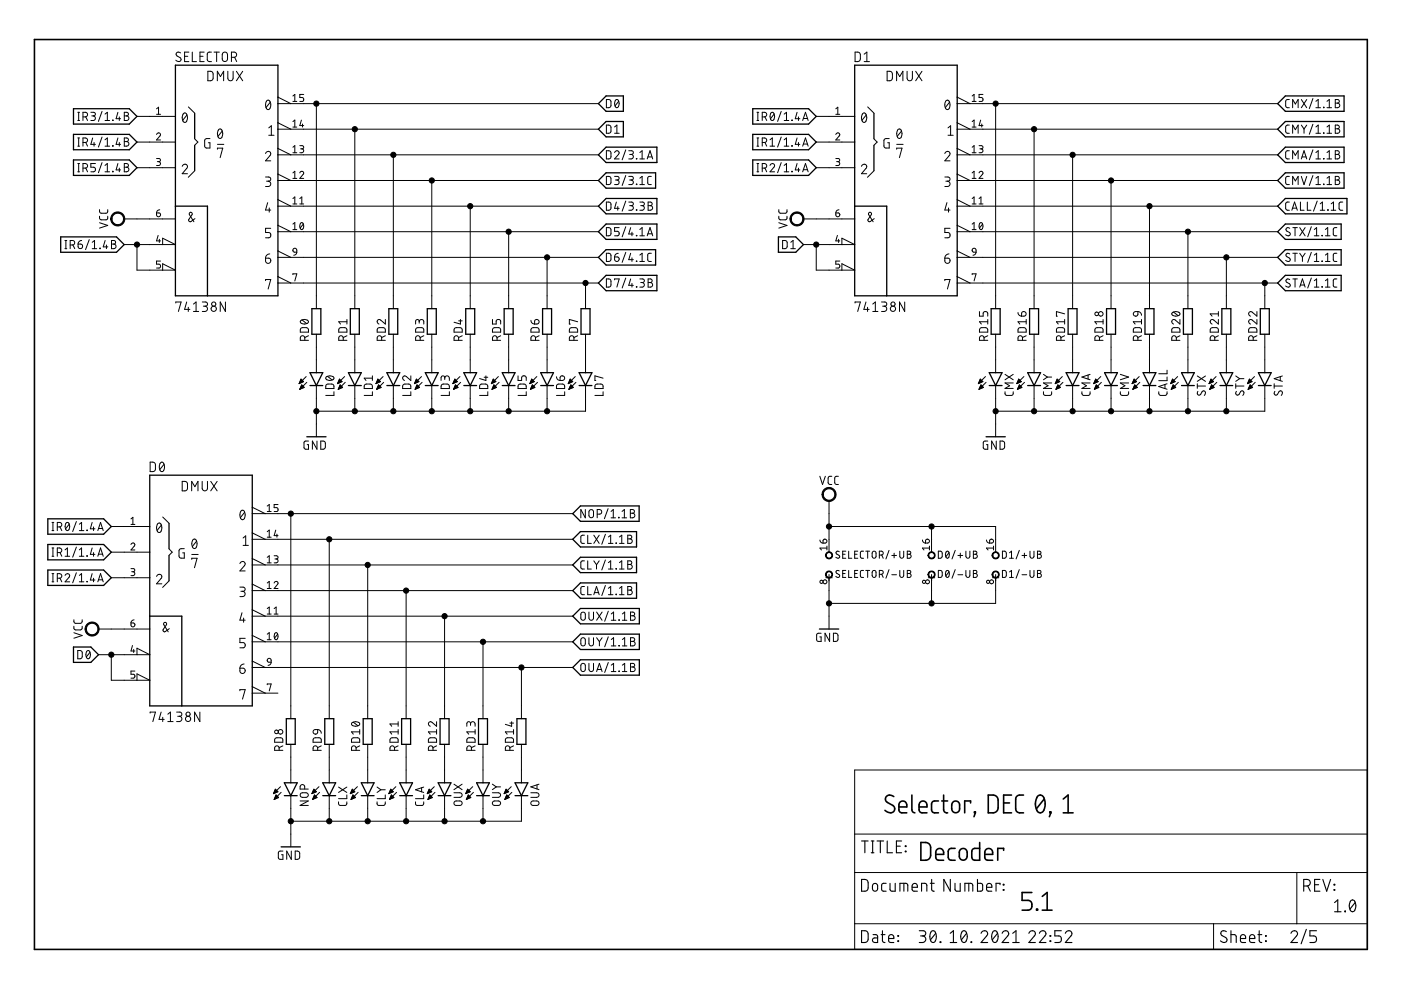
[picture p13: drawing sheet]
<svg xmlns="http://www.w3.org/2000/svg" width="297mm" height="210mm" viewBox="0 0 297 210" stroke-linecap="round" stroke-linejoin="round" font-family="sans-serif">
<g fill="none" stroke="#000" stroke-width=".21">
<path d="M38.3 11.2a.49 .49 0 0 0-.8-.1 .49 .49 0 0 0 0 .8l.7 .3a.46 .46 0 0 1 .1 .6 .46 .46 0 0 1-.6 .2l-.4-.2M39.1 11.9h.7M40 11h-.9v2.1h.9M40.8 11v2.1h.9M42.4 11.9h.7M43.3 11h-.9v2.1h.9M44.1 15.1h.7l.3 .4 .1 1.1-.1 .3-.3 .2h-.7zM44.8 11l-.6 .1-.3 .4 .1 1.3 .2 .2 .6 .1M45.4 11h1.1M45.9 11v2.1M46.1 17.1v-2l.6 1.1 .7-1.1v2M47.2 11.2l.4-.2 .5 .2 .1 1.3a.56 .56 0 0 1-.5 .5 .56 .56 0 0 1-.6-.5z"/>
<path d="M48.3 15.1v1.5a.56 .56 0 0 0 .6 .5 .56 .56 0 0 0 .5-.5v-1.5M49.1 12.1h.5a.55 .55 0 0 0 .6-.5 .55 .55 0 0 0-.6-.6h-.5v2.1M49.7 12.1l.5 1M50.1 15.1l1.4 2M51.5 15.1l-1.4 2M181.3 11l.7 .1 .3 .2 .1 1.2-.2 .5-.9 .1zM183.2 13.1h1.1M183.2 11.5l.6-.5v2.1M188.1 15.1h.7l.4 .4v1.1l-.1 .3-.3 .2h-.7zM190.1 17.1v-2l.7 1.1 .6-1.1v2M192.3 15.1v1.5a.56 .56 0 0 0 .6 .5 .56 .56 0 0 0 .5-.5v-1.5M194.1 15.1l1.4 2"/>
<path d="M195.5 15.1l-1.4 2M16.5 25.5h.4M16.5 23.8h.4M16.5 31h.4M16.5 29.3h.4M16.5 36.4h.4M16.5 34.7h.4M16.7 23.8v1.7M16.7 29.3v1.7M16.7 34.7v1.7M17.6 24.8h.5a.49 .49 0 0 0 .5-.5 .49 .49 0 0 0-.5-.5h-.5v1.7M17.6 30.2h.5a.48 .48 0 0 0 .5-.5 .48 .48 0 0 0-.5-.4h-.5v1.7"/>
<path d="M17.6 35.6h.5a.49 .49 0 0 0 .5-.4 .49 .49 0 0 0-.5-.5h-.5v1.7M18.2 24.8l.4 .7M18.2 30.2l.4 .8M18.2 35.6l.4 .8M19.3 23.8h.5a.38 .38 0 0 1 .4 .4 .38 .38 0 0 1-.4 .4h-.3M19.6 29.3l-.3 1.3h.9M19.7 24.6a.49 .49 0 0 1 .5 .5 .49 .49 0 0 1-.5 .4h-.4M19.9 30.2v.8M20.2 34.7h-.9v.8h.5a.49 .49 0 0 1 .4 .4 .49 .49 0 0 1-.4 .5h-.5M21.6 23.6l-.7 2.1M21.6 29.1l-.7 2.1M21.6 34.5l-.7 2.1"/>
<path d="M22.3 25.5h.9M22.3 31h.9M22.3 36.4h.9M22.3 24.2l.5-.4v1.7M22.3 29.6l.5-.3v1.7M22.3 35.1l.5-.4v1.7M23.9 30.9l.1 .1zM23.9 25.5h.1zM23.9 36.3l.1 .1zM25 23.8l-.4 1.4h1M25 29.3l-.4 1.3h1M25 34.7l-.4 1.3h1"/>
<path d="M25.3 24.8v.7M25.3 30.2v.8M25.3 35.6v.8M26.4 23.8h.4a.38 .38 0 0 1 .4 .4 .38 .38 0 0 1-.4 .4 .49 .49 0 0 1 .5 .5 .49 .49 0 0 1-.5 .4h-.4zM26.4 29.3h.4a.38 .38 0 0 1 .4 .3 .38 .38 0 0 1-.4 .4 .49 .49 0 0 1 .5 .5 .49 .49 0 0 1-.5 .5h-.4zM26.4 34.7h.4a.39 .39 0 0 1 .4 .4 .39 .39 0 0 1-.4 .4 .49 .49 0 0 1 .5 .4 .49 .49 0 0 1-.5 .5h-.4zM26.4 24.6h.4M26.4 30h.4M26.4 35.5h.4M29 24.7h8.2M29 30.1h8.2M29 35.6h8.2"/>
<path d="M33.2 33.6h.6l.2 .3-.2 .3-.4 .1M33.2 28.5a.41 .41 0 0 1 .6-.3 .41 .41 0 0 1 .1 .6l-.7 .9h.8M33.2 23.1l.4-.4v1.5M33.2 24.2h.8M33.6 34.3a.41 .41 0 0 1 .4 .4 .41 .41 0 0 1-.4 .4h-.4M38.6 35.3a.55 .55 0 0 1 .8-.5 .55 .55 0 0 1 .2 .9l-1 1.1h1.2M38.9 24.1l.1-.1a.91 .91 0 0 1 .7 1.4 .48 .48 0 0 1-.5 .6 .48 .48 0 0 1-.5-.6v-.7zM39.6 24.4l-.9 1.1M39.9 22.7l1.4 1.3M41.3 29.4l.7 .7-.7 .7M41.3 36.2l-1.4 1.4M44.5 29.4h-.8l-.3 .3v1.4l.3 .3h.8v-1.1h-.3"/>
<path d="M46.1 30.6h1.4M46.1 31.6v-.2h1.1l-.5 2M46.4 27.5l.1-.1a.85 .85 0 0 1 .7 1.2 .57 .57 0 0 1-.5 .8 .57 .57 0 0 1-.6-.8zM47.1 27.8l-.9 1.1M56.3 32.6a.55 .55 0 0 1 .8-.5 .55 .55 0 0 1 .1 .9l-.9 1.1h1.1M56.3 37.5h.7a.44 .44 0 0 1 .4 .5 .44 .44 0 0 1-.4 .4h-.5M56.6 21.4l.1-.1a.84 .84 0 0 1 .7 1.2l-.1 .2a.49 .49 0 0 1-.4 .5 .49 .49 0 0 1-.5-.5l-.1-.7zM56.9 38.4a.56 .56 0 0 1 .5 .6 .56 .56 0 0 1-.5 .5h-.6M57 27.1l.5-.4v2M57 28.7h1.1M57.3 21.7l-.9 1.1M58.9 20.6l2.8 1.4"/>
<path d="M58.9 26l2.8 1.4M58.9 31.5l2.8 1.3M58.9 36.9l2.8 1.4M58.9 22h68M58.9 27.4h68M58.9 32.8h68M58.9 38.3h68M62.1 20.4l.4-.4v1.5M62.1 25.8l.4-.3v1.4M62.1 31.2l.4-.3v1.5M62.1 36.7l.4-.4v1.5M62.1 37.8h.8"/>
<path d="M62.1 32.4h.8M62.1 26.9h.8M62.1 21.5h.8M63.6 36.7a.41 .41 0 0 1 .5-.4 .41 .41 0 0 1 .2 .7l-.7 .8h.8M63.6 30.9h.6l.2 .3-.2 .3-.5 .1M63.9 25.5l-.3 1.1h.8M64 31.6a.41 .41 0 0 1 .4 .4 .41 .41 0 0 1-.4 .4h-.4M64.1 26.3v.6M64.4 20h-.8v.7h.5a.42 .42 0 0 1 .3 .4 .42 .42 0 0 1-.3 .4h-.5M67.1 22v43.4M75.2 27.4v38M83.4 32.8v32.6"/>
<path d="M91.5 38.3v27.1M128.6 21.1h.6l.3 .3v1.1l-.3 .3h-.6zM128.6 26.5h.6l.3 .4v1l-.3 .3-.6 .1zM128.6 32h.6l.3 .3v1.1l-.3 .3h-.6zM128.6 37.4h.6l.3 .3v1.1l-.3 .3h-.6zM130.3 32.3a.48 .48 0 0 1 .7-.3 .48 .48 0 0 1 .1 .7l-.8 1h1M130.3 37.4h.6a.38 .38 0 0 1 .4 .4 .38 .38 0 0 1-.4 .4h-.4M130.3 28.3h1M130.3 26.9l.5-.4v1.8M130.5 21.2l.3-.1a1.02 1.02 0 0 1 0 1.7 1.11 1.11 0 0 1-.3-1.6zM130.8 38.2a.49 .49 0 0 1 .5 .5 .49 .49 0 0 1-.5 .4h-.5M131.2 21.5l-.8 .9"/>
<path d="M132.7 31.8l-.8 2.1M132.7 37.2l-.8 2.1M133.3 32h.6a.39 .39 0 0 1 .4 .4 .39 .39 0 0 1-.4 .3h-.4M133.3 37.4h.6a.38 .38 0 0 1 .4 .4 .38 .38 0 0 1-.4 .4h-.4M133.8 32.7a.48 .48 0 0 1 .5 .5 .48 .48 0 0 1-.5 .5h-.5M133.8 38.2a.49 .49 0 0 1 .5 .5 .49 .49 0 0 1-.5 .4h-.5M134.9 33.6l.1 .1zM134.9 39l.1 .1zM135.7 33.7h.9M135.7 32.3l.4-.3v1.7M135.7 37.8l.4-.4v1.7M135.7 39.1h.9"/>
<path d="M137.2 33.7l.6-1.7 .6 1.7M137.4 33.3h.8M138.1 37.4h-.5l-.3 .4 .1 1.1 .2 .2h.5M160.5 25.5h.4M160.5 23.8h.4M160.5 31h.4M160.5 29.3h.4M160.5 36.4h.4M160.5 34.7h.4M160.7 23.8v1.7M160.7 29.3v1.7M160.7 34.7v1.7"/>
<path d="M161.6 24.8h.5a.49 .49 0 0 0 .5-.5 .49 .49 0 0 0-.5-.5h-.5v1.7M161.6 30.2h.5a.48 .48 0 0 0 .5-.5 .48 .48 0 0 0-.5-.4h-.5v1.7M161.6 35.6h.5a.49 .49 0 0 0 .5-.4 .49 .49 0 0 0-.5-.5h-.5v1.7M162.2 24.8l.4 .7M162.2 30.2l.4 .8M162.2 35.6l.4 .8M163.3 35.1a.48 .48 0 0 1 .6-.4 .48 .48 0 0 1 .2 .8l-.8 .9h.9M163.3 31h.9M163.3 29.6l.4-.3v1.7M163.5 23.9l.2-.1a1.02 1.02 0 0 1 0 1.7 1.11 1.11 0 0 1-.2-1.6zM164.1 24.2l-.7 1M165.6 23.6l-.7 2.1"/>
<path d="M165.6 29.1l-.7 2.1M165.6 34.5l-.7 2.1M166.3 25.5h.9M166.3 24.2l.5-.4v1.7M166.3 29.6l.5-.3v1.7M166.3 35.1l.5-.4v1.7M166.3 31h.9M166.3 36.4h.9M167.9 30.9l.1 .1zM167.9 25.5h.1zM167.9 36.3l.1 .1zM169 23.8l-.4 1.4h1"/>
<path d="M169 29.3l-.4 1.3h1M169 34.7l-.4 1.3h1M169.3 24.8v.7M169.3 30.2v.8M169.3 35.6v.8M170.2 25.5l.6-1.7 .5 1.7M170.2 31l.6-1.7 .5 1.7M170.2 36.4l.6-1.7 .5 1.7M170.3 25.1h.9M170.3 30.5h.9M170.3 36h.9M173.1 24.7h8.1"/>
<path d="M173.1 30.1h8.1M173.1 35.6h8.1M177.2 33.6h.7l.1 .3-.1 .3-.5 .1M177.2 28.5a.41 .41 0 0 1 .6-.3 .41 .41 0 0 1 .1 .6l-.7 .9h.9M177.2 24.2h.9M177.2 23.1l.4-.4v1.5M177.6 34.3a.41 .41 0 0 1 .5 .4 .41 .41 0 0 1-.5 .4h-.4M182.6 35.3a.55 .55 0 0 1 .8-.5 .55 .55 0 0 1 .2 .9l-1 1.1h1.2M182.9 24.1l.1-.1a.91 .91 0 0 1 .7 1.4 .48 .48 0 0 1-.5 .6 .48 .48 0 0 1-.5-.6v-.7zM183.7 24.4l-.9 1.1M184 22.7l1.3 1.3M185.3 29.4l.7 .7-.7 .7"/>
<path d="M185.3 36.2l-1.4 1.4M188.5 29.4h-.6l-.5 .3v1.4l.3 .3h.8v-1.1h-.3M190.1 30.6h1.4M190.1 31.6v-.2h1.1l-.5 2M190.4 27.5l.1-.1a.85 .85 0 0 1 .7 1.2 .57 .57 0 0 1-.5 .8 .57 .57 0 0 1-.6-.8zM191.1 27.8l-.9 1.1M200.3 32.6a.55 .55 0 0 1 .8-.5 .55 .55 0 0 1 .2 .9l-1 1.1h1.1M200.3 37.5h.7a.44 .44 0 0 1 .4 .5 .44 .44 0 0 1-.4 .4h-.5M200.6 21.4l.1-.1a.82 .82 0 0 1 .7 1.2v.2a.49 .49 0 0 1-.5 .5 .49 .49 0 0 1-.5-.5l-.1-.7zM200.9 38.4a.56 .56 0 0 1 .5 .6 .56 .56 0 0 1-.5 .5h-.6M201 28.7h1.1M201 27.1l.5-.4v2"/>
<path d="M201.3 21.7l-.9 1.1M202.9 22h68M202.9 27.4h68M202.9 32.8h68M202.9 38.3h68M202.9 20.6l2.8 1.4M202.9 26l2.8 1.4M202.9 31.5l2.8 1.3M202.9 36.9l2.8 1.4M206.1 37.8h.8M206.1 32.4h.8M206.1 26.9h.8"/>
<path d="M206.1 21.5h.8M206.1 20.4l.4-.4v1.5M206.1 25.8l.4-.3v1.4M206.1 31.2l.4-.3v1.5M206.1 36.7l.4-.4v1.5M207.6 36.7a.41 .41 0 0 1 .6-.4 .41 .41 0 0 1 .1 .7l-.7 .8h.8M207.6 30.9h.6l.2 .3-.2 .3-.4 .1M207.9 25.5l-.3 1.1h.8M208 31.6a.41 .41 0 0 1 .4 .4 .41 .41 0 0 1-.4 .4h-.4M208.2 26.3v.6M208.4 20h-.8v.7h.5a.42 .42 0 0 1 .3 .4 .42 .42 0 0 1-.3 .4h-.5M211.1 22v43.4"/>
<path d="M219.2 27.4v38M227.4 32.8v32.6M235.6 38.3v27.1M273.4 21.1h-.6l-.2 .4v1.1l.2 .2h.6M273.4 26.5l-.6 .1-.2 .3v1.1l.2 .2 .6 .1M273.4 32h-.6l-.2 .3v1.2l.2 .2h.6M273.4 37.4h-.6l-.2 .4v1.1l.2 .2h.6M274.1 22.8v-1.7l.5 1 .6-1v1.7M274.1 28.3v-1.8l.5 1 .6-1v1.8M274.1 33.7v-1.7l.5 .9 .6-.9v1.7M274.1 39.1v-1.7l.5 1 .6-1v1.7M275.9 21.1l1.2 1.7"/>
<path d="M275.9 26.5l.6 .8M275.9 33.7l.6-1.7 .6 1.7M275.9 37.4l.6 1.7 .6-1.7M276.1 33.3h.8M276.5 27.3v1M277.1 21.1l-1.2 1.7M277.1 26.5l-.6 .8M278.4 20.9l-.8 2.1M278.4 26.3l-.8 2.2M278.4 31.8l-.8 2.1M278.4 37.2l-.8 2.1M279 22.8h1"/>
<path d="M279 28.3h1M279 33.7h1M279 39.1h1M279 21.5l.5-.4v1.7M279 26.9l.5-.4v1.8M279 32.3l.5-.3v1.7M279 37.8l.5-.4v1.7M280.6 33.6l.1 .1zM280.6 22.7l.1 .1zM280.6 28.2l.1 .1zM280.6 39l.1 .1zM281.3 22.8h1"/>
<path d="M281.3 28.3h1M281.3 33.7h1M281.3 39.1h1M281.3 21.5l.5-.4v1.7M281.3 26.9l.5-.4v1.8M281.3 32.3l.5-.3v1.7M281.3 37.8l.5-.4v1.7M283.1 21.1h.5a.38 .38 0 0 1 .4 .4 .38 .38 0 0 1-.4 .4 .49 .49 0 0 1 .5 .5 .49 .49 0 0 1-.5 .4h-.5zM283.1 26.5h.5a.39 .39 0 0 1 .4 .4 .39 .39 0 0 1-.4 .4 .48 .48 0 0 1 .5 .5 .48 .48 0 0 1-.5 .5h-.5zM283.1 32h.5a.39 .39 0 0 1 .4 .4 .39 .39 0 0 1-.4 .3 .48 .48 0 0 1 .5 .5 .48 .48 0 0 1-.5 .5h-.5zM283.1 37.4h.5a.38 .38 0 0 1 .4 .4 .38 .38 0 0 1-.4 .4 .49 .49 0 0 1 .5 .5 .49 .49 0 0 1-.5 .4h-.5zM283.1 32.7h.5"/>
<path d="M283.1 38.2h.5M283.1 21.9h.5M283.1 27.3h.5M13.8 51h.4M13.8 52.7h.4M14 51v1.7M14.9 51.9h.5a.48 .48 0 0 0 .4-.4 .48 .48 0 0 0-.4-.5h-.5v1.7M15.5 51.9l.4 .8M16.6 51.8h.5a.49 .49 0 0 1 .4 .5 .49 .49 0 0 1-.5 .4 .49 .49 0 0 1-.4-.5zM17.3 51l-.6 .3-.1 .5M18.9 50.8l-.8 2.1M19.6 52.7h.9"/>
<path d="M19.6 51.4l.4-.4v1.7M21.1 45.8v.6l.4 .2h1.1l.2-.2v-.6M21.1 44.4v.6l.4 .2h1.1l.2-.2v-.6M21.1 47.2l1.7 .6-1.7 .6M21.2 52.6l.1 .1zM22.3 51l-.4 1.3h1M22.6 51.9v.8M23.6 51h.5a.38 .38 0 0 1 .4 .4 .38 .38 0 0 1-.4 .4 .49 .49 0 0 1 .5 .4 .49 .49 0 0 1-.5 .5h-.5zM23.6 51.8h.5M26.3 51.9h10.9l-2.7-1.4v1.4M26.3 46.4h10.9M29 51.9v5.4h8.2l-2.7-1.4v1.4"/>
<path d="M33.2 45.1h.5a.42 .42 0 0 1 .3 .5 .42 .42 0 0 1-.4 .4 .42 .42 0 0 1-.4-.4zM33.5 49.9l-.3 1.2h.8M33.8 50.7v.7M33.9 44.5l-.4 .1-.3 .5M34 55.4h-.8v.6h.5a.42 .42 0 0 1 .3 .4 .42 .42 0 0 1-.3 .4h-.5M41.3 46.4l-.8 .6a.33 .33 0 0 1-.4-.1 .33 .33 0 0 1-.1-.4l.7-1a.33 .33 0 0 0-.3-.5 .33 .33 0 0 0-.2 .5l.9 1.5M56.3 54.7h.7a.56 .56 0 0 1 .4 .6 .56 .56 0 0 1-.6 .5 .56 .56 0 0 1-.5-.5zM56.3 59.5v-.2h1.1l-.5 2M56.7 43l-.4 1.5h1.1M57.1 44.1v.9M57.2 53.8l-.6 .3-.3 .6M57.4 48.4h-1.1v.9h.7a.57 .57 0 0 1 .4 .6 .57 .57 0 0 1-.4 .5h-.7"/>
<path d="M58.9 42.3l2.8 1.4M58.9 47.8l2.8 1.3M58.9 53.2l2.8 1.4M58.9 58.7l2.8 1.3M58.9 43.7h68M58.9 49.1h68M58.9 54.6h68M62.1 58.2v-.1h.8l-.4 1.5M62.1 47.5l.4-.3v1.5M62.1 42.1l.4-.3v1.4M62.1 48.7h.8M62.1 43.2h.8"/>
<path d="M62.2 52.7l.3-.1 .3 .1 .1 .8-.7-.1zM62.9 53.5l-.1 .3-.5 .3M63.6 43.2h.8M63.6 42.1l.4-.3v1.4M63.8 47.3l.2-.1a.88 .88 0 0 1 0 1.5 .91 .91 0 0 1-.2-1.4zM64.3 47.5l-.7 .8M99.7 43.7v21.7M107.8 49.1v16.3M116 54.6v10.8M128.6 42.8l.6 .1 .3 .3v1l-.3 .4h-.6zM128.6 48.3h.6l.3 .3v1.1l-.3 .3h-.6zM128.6 53.7h.6l.3 .3v1.1l-.3 .3h-.6z"/>
<path d="M128.6 59.1l.6 .1 .3 .3v1l-.3 .4h-.6zM130.3 54.5h.6a.48 .48 0 0 1 .4 .5 .48 .48 0 0 1-.6 .4 .48 .48 0 0 1-.4-.5zM130.3 59.3v-.2h1l-.5 1.8M130.7 42.8l-.4 1.4h1M131 43.8v.8M131.1 53.7l-.5 .1-.3 .7M131.3 48.3h-1v.7h.6a.48 .48 0 0 1 .4 .5 .48 .48 0 0 1-.4 .5h-.6M132.7 42.6l-.8 2.2M132.7 48.1l-.8 2.1M132.7 53.5l-.8 2.1M132.7 58.9l-.8 2.2M133.3 42.8h.6a.38 .38 0 0 1 .4 .4 .38 .38 0 0 1-.4 .4h-.4"/>
<path d="M133.7 48.3l-.4 1.3h1M133.7 53.7l-.4 1.4h1M133.7 59.1l-.4 1.4h1M133.8 43.6a.49 .49 0 0 1 .5 .5 .49 .49 0 0 1-.5 .5h-.5M134 49.2v.8M134 54.7v.7M134.9 55.4h.1zM134.9 44.5l.1 .1zM134.9 49.9l.1 .1zM135.7 42.8h.5a.38 .38 0 0 1 .4 .4 .38 .38 0 0 1-.4 .4h-.4M135.7 59.1h.5a.38 .38 0 0 1 .4 .4 .38 .38 0 0 1-.4 .4h-.4M135.7 48.7l.4-.4v1.7"/>
<path d="M135.7 54.1l.4-.4v1.7M135.7 50h.9M135.7 55.4h.9M136.1 43.6a.49 .49 0 0 1 .5 .5 .49 .49 0 0 1-.5 .5h-.4M136.1 59.9a.49 .49 0 0 1 .5 .5 .49 .49 0 0 1-.5 .5h-.4M137.2 50l.6-1.7 .6 1.7M137.4 49.6h.8M137.4 42.8h.5a.38 .38 0 0 1 .4 .4 .38 .38 0 0 1-.4 .4 .49 .49 0 0 1 .5 .5 .49 .49 0 0 1-.5 .5h-.5zM137.4 59.1h.5a.38 .38 0 0 1 .4 .4 .38 .38 0 0 1-.4 .4 .49 .49 0 0 1 .5 .5 .49 .49 0 0 1-.5 .5h-.5zM137.4 43.6h.5M137.4 59.9h.5M138.1 53.7h-.5l-.3 .4 .1 1.1 .2 .2h.5"/>
<path d="M165.1 45.8l.1 .6 .3 .2h1.1l.2-.2 .1-.6M165.1 44.4l.1 .6 .3 .2h1.1l.2-.2 .1-.6M165.1 47.2l1.8 .6-1.8 .6M165.9 51h.7l.3 .3v1.1l-.3 .3h-.7zM167.7 52.7h.9M167.7 51.4l.4-.4v1.7M170.3 46.4h10.9M170.3 51.9h10.9l-2.7-1.4v1.4M173.1 51.9v5.4h8.1l-2.7-1.4v1.4M177.2 45.1h.5a.42 .42 0 0 1 .3 .5 .42 .42 0 0 1-.4 .4 .42 .42 0 0 1-.4-.4zM177.5 49.9l-.3 1.2h.9M177.8 50.7v.7"/>
<path d="M177.9 44.5l-.6 .2-.1 .4M178.1 55.4h-.9v.6h.5a.42 .42 0 0 1 .4 .4 .42 .42 0 0 1-.4 .4h-.5M185.4 46.4l-.9 .6a.33 .33 0 0 1-.4-.1 .33 .33 0 0 1 0-.4l.6-1a.33 .33 0 0 0-.2-.5 .33 .33 0 0 0-.3 .5l.9 1.5M200.3 54.7h.7a.56 .56 0 0 1 .4 .6 .56 .56 0 0 1-.6 .5 .56 .56 0 0 1-.5-.5zM200.3 59.5v-.2h1.1l-.5 2M200.8 43l-.5 1.5h1.1M201.1 44.1v.9M201.2 53.8l-.6 .3-.3 .6M201.4 48.4h-1.1v.9h.7a.57 .57 0 0 1 .4 .6 .57 .57 0 0 1-.4 .5h-.7M202.9 43.7h68M202.9 49.1h68M202.9 54.6h68"/>
<path d="M202.9 42.3l2.8 1.4M202.9 47.8l2.8 1.3M202.9 53.2l2.8 1.4M202.9 58.7l2.8 1.3M206.1 58.2v-.1h.8l-.4 1.5M206.1 48.7h.8M206.1 43.2h.8M206.1 47.5l.4-.3v1.5M206.1 42.1l.4-.3v1.4M206.2 52.7l.3-.1 .3 .1 .1 .8-.7-.1zM206.9 53.5l-.2 .5-.4 .1M207.6 43.2h.8"/>
<path d="M207.6 42.1l.4-.3v1.4M207.8 47.3l.2-.1a.8 .8 0 0 1 .4 .8 .8 .8 0 0 1-.5 .7l-.3-.5zM208.3 47.5l-.6 .8M243.7 43.7v21.7M251.9 49.1v16.3M260 54.6v10.8M273.4 42.8l-.6 .1-.2 .3v1.1l.2 .2 .6 .1M273.5 48.4l-.2-.1a.41 .41 0 0 0-.6 .1 .41 .41 0 0 0 .1 .6l.6 .3a.44 .44 0 0 1 0 .6 .44 .44 0 0 1-.6 0l-.2-.1M273.5 53.8l-.6-.1-.3 .4 .1 .2 .7 .4a.44 .44 0 0 1 0 .7 .44 .44 0 0 1-.6-.1l-.2-.1M273.5 59.3l-.6-.1-.3 .3 .1 .3 .7 .4a.44 .44 0 0 1 0 .6 .44 .44 0 0 1-.6 0l-.2-.2M273.9 44.6l.6-1.8 .6 1.8M274 44.1h.9"/>
<path d="M274.1 48.3h1M274.1 53.7h1M274.1 59.1h1M274.6 48.3v1.7M274.6 53.7v1.7M274.6 59.1v1.8M275.6 48.3l1.1 1.7M275.6 53.7l.5 .8M275.7 42.8v1.8h.8M276.1 54.5v.9M276.7 48.3l-1.1 1.7M276.7 53.7l-.6 .8"/>
<path d="M277.2 42.8v1.8h.7M278 48.1l-.7 2.1M278 53.5l-.7 2.1M278 58.9l-.7 2.2M278.7 50h.9M278.7 55.4h.9M278.7 48.7l.4-.4v1.7M278.7 54.1l.4-.4v1.7M278.7 59.5l.4-.4v1.8M279.3 42.6l-.8 2.2M279.9 44.6h1M279.9 43.2l.5-.4v1.8"/>
<path d="M280.3 55.4h.1zM280.3 49.9l.1 .1zM281 50h1M281 55.4h1M281 48.7l.5-.4v1.7M281 54.1l.5-.4v1.7M281 59.5l.5-.4v1.8M281.5 44.5l.1 .1zM282.2 44.6h1M282.2 43.2l.5-.4v1.8M283.4 48.3h-.5l-.2 .4v1.1l.2 .2h.5M283.4 53.7h-.5l-.2 .4v1.1l.2 .2h.5"/>
<path d="M283.4 59.1l-.5 .1-.2 .3v1.1l.2 .3h.5M284.7 42.8l-.6 .1-.2 .3v1.1l.2 .2 .6 .1M37.3 64.2v-.2h1.1l-.6 2M39.6 64l-.5 1.6h1.2M39.9 65.2v.8M41 64.5l.6-.5v2M41 66h1.1M42.9 64h.7a.44 .44 0 0 1 .4 .5 .44 .44 0 0 1-.4 .4h-.5M43.4 64.9a.56 .56 0 0 1 .6 .6 .56 .56 0 0 1-.6 .5h-.5M47.8 64v2l-1.1-2v2M58.9 60h68M63.8 69.7l.3-.2h1l.3 .3v.6h-1.7z"/>
<path d="M63.8 68a1.09 1.09 0 0 1 1.6 .2 1.02 1.02 0 0 1-1.7 0zM64.1 67.8l.9 .8M64.6 72.2v-.5a.48 .48 0 0 0-.5-.5 .48 .48 0 0 0-.4 .5v.5h1.7M64.9 79.8l-1.5 1.5M65.4 71.2l-.8 .4M67.1 70.9v8.1M69.2 79.9a1.11 1.11 0 0 1 1.6 .3 1.02 1.02 0 0 1-1.7 0zM69.4 79.8l1 .8M71.9 69.7l.4-.2h.9l.3 .3 .1 .6h-1.8zM72.8 72.2v-.5a.48 .48 0 0 0-.5-.5 .48 .48 0 0 0-.5 .5v.5h1.8M73.1 79.8l-1.5 1.5M73.6 71.2l-.8 .4"/>
<path d="M73.6 67.7v1M73.6 68.2h-1.8l.4 .5M75.2 70.9v8.1M79 79.7v1M80.1 69.7l.4-.2 1 .1 .2 .2v.6h-1.7zM80.9 72.2v-.5a.48 .48 0 0 0-.5-.5 .48 .48 0 0 0-.4 .5v.5h1.7M81.2 79.8l-1.5 1.5M81.7 67.7v1l-1-.8a.48 .48 0 0 0-.7 .1 .48 .48 0 0 0 .3 .7M81.7 71.2l-.8 .4M83.4 70.9v8.1M87.1 79.7v1l-1-.9a.48 .48 0 0 0-.7 .2 .48 .48 0 0 0 .4 .7M88.2 69.7l.4-.2 1.1 .1 .1 .2 .1 .6h-1.8z"/>
<path d="M88.9 68.2a.49 .49 0 0 1 .5-.5 .49 .49 0 0 1 .5 .5v.5M88.9 68.5v-.4a.38 .38 0 0 0-.4-.4 .38 .38 0 0 0-.4 .4v.6M89.1 72.2v-.5a.49 .49 0 0 0-.5-.5 .49 .49 0 0 0-.5 .5v.5h1.8M89.4 79.8l-1.5 1.5M89.9 71.2l-.8 .4M91.5 70.9v8.1M96.4 69.7l.4-.2 1 .1 .2 .2v.6h-1.7zM97.2 72.2v-.5a.49 .49 0 0 0-.4-.5 .49 .49 0 0 0-.5 .5v.5h1.7M97.2 68h.8M97.5 79.8l-1.5 1.5M97.6 67.7v1l-1.3-.4M98 71.2l-.8 .4"/>
<path d="M99.7 70.9v8.1M102.6 80h.8M103 79.7v1l-1.3-.4M104.4 67.7v1h.8v-.6a.49 .49 0 0 1 .5-.4 .49 .49 0 0 1 .5 .4v.6M104.5 69.7l.4-.2h.9l.3 .3 .1 .6h-1.8zM105.4 72.2v-.5a.49 .49 0 0 0-.5-.5 .49 .49 0 0 0-.5 .5v.5h1.8M105.7 79.8l-1.5 1.5M106.2 71.2l-.8 .4M107.8 70.9v8.1M109.8 79.7v1h.8v-.6a.5 .5 0 0 1 .5-.4 .5 .5 0 0 1 .5 .4v.6M112.6 67.9l.3 .7 .4 .1M112.7 69.7l.4-.2h.9l.3 .3v.6h-1.7z"/>
<path d="M113.5 67.9a.49 .49 0 0 1 .7 .1 .49 .49 0 0 1-.4 .7h-.5zM113.5 72.2v-.5a.49 .49 0 0 0-.4-.5 .49 .49 0 0 0-.5 .5v.5h1.7M113.8 79.8l-1.5 1.5M114.3 71.2l-.8 .4M116 70.9v8.1M118 79.9l.1 .4 .6 .4M118.9 79.8a.5 .5 0 0 1 .8 .2 .5 .5 0 0 1-.5 .7h-.5zM120.8 69.7l.4-.2h.9l.3 .3 .1 .6h-1.8zM121.7 72.2v-.5a.49 .49 0 0 0-.5-.5 .49 .49 0 0 0-.5 .5v.5h1.8M122 79.8l-1.5 1.5M122.5 68.2l-1.8-.5v1h.2M122.5 71.2l-.8 .4"/>
<path d="M124.1 60v5.4M124.1 70.9v8.1M134 60.1v.8M134.9 60.8l.1 .1zM181.3 64.2v-.2h1.1l-.6 2M183.6 64l-.4 1.6h1.1M183.9 65.2v.8M185 66h1.1M185 64.5l.6-.5v2M186.9 64h.7a.44 .44 0 0 1 .4 .5 .44 .44 0 0 1-.4 .4h-.5M187.5 64.9a.56 .56 0 0 1 .5 .6 .56 .56 0 0 1-.5 .5h-.6M191.8 64v2l-1.1-2v2"/>
<path d="M202.9 60h68M207.7 66.1v.9h.7v-.6a.5 .5 0 0 1 .5-.4 .5 .5 0 0 1 .5 .4v.6M207.8 69.7l.4-.2h.9l.3 .3v.6h-1.7zM208.6 72.2v-.5a.49 .49 0 0 0-.4-.5 .49 .49 0 0 0-.5 .5v.5h1.7M208.9 79.8l-1.5 1.5M209.4 67.7v1M209.4 68.2h-1.7l.4 .5M209.4 71.2l-.8 .4M211.1 70.9v8.1M213.1 79.4l1.7 1.1M214.8 79.4l-1.7 1.1M215.8 66.3l.2 .4 .6 .3"/>
<path d="M215.9 69.7l.4-.2h.9l.4 .3v.6h-1.8zM216.7 66.2a.5 .5 0 0 1 .8 .1 .5 .5 0 0 1-.4 .7h-.5zM216.8 72.2v-.5a.48 .48 0 0 0-.5-.5 .48 .48 0 0 0-.5 .5v.5h1.8M217.1 79.8l-1.5 1.5M217.6 68.2h-1.8l.4 .5M217.6 71.2l-.8 .4M217.6 67.7v1M219.2 70.9v8.1M221.2 79.4l.9 .5M222.1 79.9l-.9 .6M222.1 79.9h.9M224.1 69.7l.4-.2 1 .1 .2 .2v.6h-1.7z"/>
<path d="M224.9 72.2v-.5a.48 .48 0 0 0-.4-.5 .48 .48 0 0 0-.5 .5v.5h1.7M225.2 79.8l-1.5 1.5M225.7 68.2h-1.7l.4 .5M225.7 66.5l-1.7-.4v.9h.2M225.7 71.2l-.8 .4M225.7 67.7v1M227.4 70.9v8.1M230.7 79.5v.9M231.1 79.4l-1.7 .5 1.7 .6M232.2 69.7l.4-.2 1.1 .1 .1 .2 .1 .6h-1.8zM233.1 72.2v-.5a.49 .49 0 0 0-.5-.5 .49 .49 0 0 0-.5 .5v.5h1.8M233.4 79.8l-1.5 1.5"/>
<path d="M233.9 68.2h-1.8l.4 .5M233.9 71.2l-.8 .4M233.9 67.7v1M235.6 70.9v8.1M237.5 79.4l1.8 .5-1.8 .6M240.4 69.7l.4-.2 1 .1 .2 .2v.6h-1.7zM240.5 66.2l.8-.1v.6a.49 .49 0 0 1-.8 .3 .49 .49 0 0 1 0-.8zM241.3 72.2v-.5a.49 .49 0 0 0-.5-.5 .49 .49 0 0 0-.5 .5v.5h1.7M241.3 66.1l.5 .2 .2 .5M241.5 79.8l-1.5 1.5M242 68.2h-1.7l.4 .5M242 71.2l-.7 .4"/>
<path d="M242 67.7v1M243.7 70.9v8.1M247.4 78.5v.7h-1.7M247.4 79.9v.8h-1.7M248.5 69.7l.4-.2h1l.2 .3 .1 .6h-1.8zM248.6 66.3a1.08 1.08 0 0 1 1.6 .2 1.02 1.02 0 0 1-1.8 0zM248.8 66.2l1 .7M249.4 72.2v-.5a.49 .49 0 0 0-.5-.5 .49 .49 0 0 0-.5 .5v.5h1.8M249.7 79.8l-1.5 1.5M250.2 67.7v1l-1-.8a.48 .48 0 0 0-.7 .1 .48 .48 0 0 0 .3 .7M250.2 71.2l-.8 .4M251.9 70.9v8.1"/>
<path d="M253.9 79.7l1.7 1.2M255.6 79.7l-1.7 1.2M256.7 69.7l.4-.2h.9l.3 .3v.6h-1.7zM257.6 72.2v-.5a.49 .49 0 0 0-.5-.5 .49 .49 0 0 0-.5 .5v.5h1.7M257.8 79.8l-1.5 1.5M258.3 67.7v1l-.9-.8a.48 .48 0 0 0-.8 .1 .48 .48 0 0 0 .4 .7M258.3 71.2l-.7 .4M258.3 66.1v.9M258.3 66.5h-1.7l.4 .5M260 70.9v8.1M262 79.7l.8 .6M264.8 69.7l.4-.2h.9l.3 .3 .1 .6h-1.8z"/>
<path d="M265.7 72.2v-.5a.49 .49 0 0 0-.5-.5 .49 .49 0 0 0-.5 .5v.5h1.8M266 79.8l-1.5 1.5M266.5 67.7v1l-1-.8a.48 .48 0 0 0-.7 .1 .48 .48 0 0 0 .3 .7M266.5 66.1v.9l-1-.8a.48 .48 0 0 0-.7 .2 .48 .48 0 0 0 .3 .6M266.5 71.2l-.8 .4M268.2 60v5.4M268.2 70.9v8.1M271.4 79.8v.9M271.9 79.7l-1.7 .6 1.7 .6M275.6 60.9l.5-1.8 .6 1.8M275.7 60.4h.9M278.7 60.9h.9"/>
<path d="M280.3 60.8l.1 .1zM281 60.9h1M31.8 98h.8l.3 .4v1.2l-.3 .4h-.8zM34 98.1l.2-.1a.85 .85 0 0 1 .7 1.3l-.1 .2a.54 .54 0 0 1-.6 .5 .54 .54 0 0 1-.4-.7v-.6zM34.8 98.4l-.9 1.1M63.4 81.3h.1M63.5 81.2h.3M63.5 81h.6M63.6 82.5h.1M63.6 80.9h.7M63.6 82.4h.4M63.6 80.8h.6"/>
<path d="M63.7 82.2h.6M63.7 80.6h.4M63.8 82.1h.7M63.8 80.5h.1M63.8 80.4l-.4 .9M63.8 80.4l.6 .5-1 .4M63.8 80.4h.1M63.8 82h.5M63.9 81.8h.3M63.9 81.7h.2M64 81.6l.5 .5-1 .4zM65 81.1l-1.5 1.4"/>
<path d="M65.4 93.5h-.7l-.2 .2v1.3l.2 .2h.7v-.9h-.3M67.1 81.7v10.9M67.2 93.5v1.7l-1-1.7v1.7M68 93.5h.6l.4 .3v1.1l-.4 .3h-.6zM69.2 81.6l.4-.2 1 .1 .2 .2v.7h-1.7zM70.8 83.1v.7h-1.7M71.6 81.3h.1M71.6 81.2h.3M71.7 81h.6M71.7 82.5h.2M71.8 80.9h.7M71.8 82.4h.4"/>
<path d="M71.8 80.8h.6M71.8 82.2h.7M71.9 80.6h.3M71.9 82.1h.7M71.9 80.5h.2M72 82h.5M72 80.4l-.4 .9M72 80.4l.5 .5-.9 .4M72 80.4h.1M72 81.8h.3M72.1 81.7h.1M72.1 81.6l.5 .5-.9 .4z"/>
<path d="M73.2 81.1l-1.5 1.4M75.2 81.7v5.5M77.3 81.6l.4-.2h.9l.3 .3 .1 .7h-1.8zM79 83.1v.7h-1.8M79 80.2h-1.8l.4 .5M79.7 81.3h.1M79.8 81.2h.3M79.8 81h.6M79.9 82.5h.1M79.9 80.9h.7M79.9 82.4h.4M80 80.8h.5"/>
<path d="M80 82.2h.6M80 80.6h.4M80.1 82.1h.7M80.1 80.5h.2M80.1 82h.5M80.1 80.4l-.4 .9M80.1 80.4l.6 .5-1 .4M80.1 80.4h.1M80.2 81.8h.3M80.2 81.7h.1M80.3 81.6l.5 .5-.9 .4zM81.3 81.1l-1.4 1.4"/>
<path d="M83.4 81.7v5.5M85.5 81.6l.4-.2h.9l.3 .3v.7h-1.7zM87.1 83.1v.7h-1.7M87.9 81.3h.1M87.9 81.2h.3M88 81h.6M88 82.5h.2M88.1 80.9h.7M88.1 82.4h.4M88.1 80.8h.6M88.2 80.6h.3M88.2 82.2h.6"/>
<path d="M88.2 82.1h.7M88.2 80.5h.2M88.3 82h.5M88.3 80.4l.5 .5-.9 .4zM88.3 81.8h.3M88.4 81.7h.1M88.4 81.6l.6 .5-1 .4zM89.5 81.1l-1.5 1.4M91.5 81.7v5.5M93.6 81.6l.4-.2h.9l.3 .3 .1 .7h-1.8zM94.3 80.2a.49 .49 0 0 1 .5-.5 .49 .49 0 0 1 .5 .5v.5M94.3 80.5v-.4a.39 .39 0 0 0-.4-.4 .39 .39 0 0 0-.4 .4v.6"/>
<path d="M95.3 83.1v.7h-1.8M96 81.3h.1M96.1 81.2h.3M96.1 81h.6M96.2 82.5h.1M96.2 80.9h.8M96.2 82.4h.4M96.3 80.8h.5M96.3 80.6h.4M96.3 82.2h.6M96.4 82.1h.6M96.4 80.5h.2"/>
<path d="M96.4 82h.5M96.4 80.4l.6 .5-1 .4zM96.5 81.8h.3M96.5 81.7h.1M96.6 81.6l.5 .5-.9 .4zM97.7 81.1l-1.5 1.4M99.7 81.7v5.5M101.8 81.6l.4-.2h.9l.3 .3v.7h-1.7zM103.4 83.1v.7h-1.7M104.2 81.3h.1M104.2 81.2h.4M104.3 81h.6"/>
<path d="M104.4 80.9h.7M104.4 82.5h.1M104.4 82.4h.4M104.4 80.8h.6M104.5 82.2h.6M104.5 80.6h.3M104.5 82.1h.7M104.5 80.5h.2M104.6 82h.5M104.6 80.4l-.4 .9M104.6 80.4l.5 .5-.9 .4M104.6 80.4h.1"/>
<path d="M104.6 81.8h.3M104.7 81.7h.1M104.7 81.6l.6 .5-1 .4zM105.8 81.1l-1.5 1.4M107.8 81.7v5.5M109.9 81.6l.4-.2h.9l.3 .3 .1 .7h-1.8zM111.6 83.1v.7h-1.8M112.3 81.3h.1M112.4 81.2h.3M112.5 81h.5M112.5 80.9h.8M112.5 82.5h.1"/>
<path d="M112.5 82.4h.4M112.6 80.8h.5M112.6 82.2h.6M112.6 80.6h.4M112.7 80.5h.2M112.7 82.1h.6M112.7 82h.5M112.7 80.4l-.4 .9M112.7 80.4l.6 .5-1 .4M112.7 80.4h.1M112.8 81.8h.3M112.8 81.7h.2"/>
<path d="M112.9 81.6l.5 .5-.9 .4zM114 81.1l-1.5 1.4M116 81.7v5.5M118.1 81.6l.4-.2 1 .1 .2 .2v.7h-1.7zM119.7 83.1v.7h-1.7M120.5 81.3h.1M120.5 81.2h.4M120.6 81h.6M120.6 82.5h.2M120.7 80.9h.7M120.7 82.4h.4M120.7 80.8h.6"/>
<path d="M120.8 82.2h.6M120.8 80.6h.4M120.8 80.5h.2M120.8 82.1h.7M120.9 82h.5M120.9 80.4l-.4 .9M120.9 80.4l.5 .5-.9 .4M120.9 80.4h.1M120.9 81.8h.3M121 81.7h.1M121 81.6l.6 .5-1 .4zM122.1 81.1l-1.5 1.4"/>
<path d="M124.1 81.7v5.5h-57M126.2 81.6l.4-.2 1.1 .1 .1 .2 .1 .7h-1.8zM127.9 83.1v.7h-1.8M127.9 80.2l-1.8-.5v1h.2M207.5 81.3h.1M207.5 81.2h.3M207.6 81h.5M207.6 82.5h.1M207.6 80.9h.8M207.6 82.4h.4M207.7 80.8h.5M207.7 82.2h.6"/>
<path d="M207.7 80.6h.4M207.8 82.1h.6M207.8 80.5h.2M207.8 82h.5M207.8 80.4l-.4 .9M207.8 80.4l.6 .5-1 .4M207.8 80.4h.1M207.9 81.8h.3M207.9 81.7h.2M208 81.6l.5 .5-.9 .4zM209.1 81.1l-1.5 1.4M209.4 93.5h-.7l-.2 .2v1.3l.2 .2h.7v-.9h-.3"/>
<path d="M211.1 81.7v10.9M211.2 93.5v1.7l-1-1.7v1.7M212 93.5h.7l.3 .3v1.1l-.3 .3h-.7zM213.1 83.1v.5l.4 .2h1.1l.2-.2v-.5M214.8 81.2h-1.7l1 .6-1 .6h1.7M215.6 81.3h.1M215.6 81.2h.4M215.7 81h.6M215.8 82.5h.1M215.8 80.9h.7M215.8 82.4h.4M215.8 80.8h.6"/>
<path d="M215.9 82.2h.6M215.9 80.6h.4M215.9 82.1h.7M215.9 80.5h.2M216 82h.5M216 80.4l-.4 .9M216 80.4l.5 .5-.9 .4M216 80.4h.1M216 81.8h.3M216.1 81.7h.1M216.1 81.6l.6 .5-1 .4zM217.2 81.1l-1.5 1.4"/>
<path d="M219.2 81.7v5.5M221.2 83.1l.1 .5 .3 .2h1.1l.2-.2 .1-.5M223 81.2h-1.8l1 .6-1 .6h1.8M223.8 81.3h.1M223.8 81.2h.3M223.9 81h.5M223.9 82.5h.1M223.9 80.9h.8M224 82.4h.3M224 80.8h.5M224 82.2h.7M224 80.6h.4"/>
<path d="M224.1 82.1h.7M224.1 80.5h.2M224.1 82h.5M224.1 80.4l-.4 .9M224.1 80.4l.6 .5-1 .4M224.1 80.4h.1M224.2 81.8h.3M224.2 81.7h.2M224.3 81.6l.5 .5-.9 .4zM225.4 81.1l-1.5 1.4M227.4 81.7v5.5M229.4 83.1v.5l.4 .2h1.1l.2-.2v-.5"/>
<path d="M231.1 81.2h-1.7l1 .6-1 .6h1.7M231.9 81.3h.1M232 81.2h.3M232 81h.6M232.1 82.5h.1M232.1 80.9h.7M232.1 82.4h.4M232.1 80.8h.6M232.2 80.6h.4M232.2 82.2h.6M232.2 82.1h.7M232.2 80.5h.2"/>
<path d="M232.3 82h.5M232.3 80.4l.5 .5-.9 .4zM232.3 81.8h.3M232.4 81.7h.1M232.4 81.6l.6 .5-1 .4zM233.5 81.1l-1.5 1.4M235.6 81.7v5.5M237.5 83.1l.1 .5 .3 .2h1.1l.2-.2 .1-.5M239.3 81.2h-1.8l1 .6-1 .6h1.8M240.1 81.3h.1M240.1 81.2h.3M240.2 81h.5"/>
<path d="M240.2 82.5h.1M240.2 80.9h.8M240.3 82.4h.3M240.3 80.8h.5M240.3 80.6h.4M240.3 82.2h.7M240.4 82.1h.7M240.4 80.5h.2M240.4 82h.5M240.5 80.4l.5 .5-1 .4zM240.5 81.8h.3M240.5 81.7h.2"/>
<path d="M240.6 81.6l.5 .5-.9 .4zM241.7 81.1l-1.5 1.4M243.7 81.7v5.5M245.7 83.1v.5l.4 .2h1.1l.2-.2v-.5M247 81.5v.9M247.4 81.4l-1.7 .6 1.7 .5M248.2 81.3h.1M248.3 81.2h.3M248.3 81h.6M248.3 82.5h.2M248.4 80.9h.7M248.4 82.4h.4"/>
<path d="M248.4 80.8h.6M248.5 82.2h.6M248.5 80.6h.4M248.5 82.1h.7M248.5 80.5h.2M248.6 82h.5M248.6 80.4l-.4 .9M248.6 80.4l.6 .5-1 .4M248.6 80.4h.1M248.6 81.8h.4M248.7 81.7h.1M248.7 81.6l.6 .5-1 .4z"/>
<path d="M249.8 81.1l-1.5 1.4M251.9 81.7v5.5M253.9 81.9h1.7M253.9 81.4v.9M254 83l-.1 .5 .3 .3 .3-.1 .4-.6a.39 .39 0 0 1 .5-.2 .39 .39 0 0 1 .1 .6l-.2 .3M256.3 81.3h.1M256.4 81.2h.3M256.5 81h.5M256.5 80.9h.8M256.5 82.5h.1M256.6 82.4h.4M256.6 80.8h.6"/>
<path d="M256.6 82.2h.7M256.6 80.6h.4M256.7 80.5h.2M256.7 82.1h.7M256.7 82h.5M256.8 80.4l-.5 .9M256.8 80.4l.5 .5-1 .4M256.8 80.4h.1M256.8 81.8h.3M256.9 81.7h.1M256.9 81.6l.5 .5-.9 .4zM258 81.1l-1.5 1.4"/>
<path d="M260 81.7v5.5M262 81.9h1.7M262 81.4v.9M262.1 83a.43 .43 0 0 0-.1 .6 .43 .43 0 0 0 .6 .1l.4-.6a.44 .44 0 0 1 .7-.1 .44 .44 0 0 1-.1 .7l-.1 .1M262.8 80.3l-.8 .6M262.8 80.3h.9M264.5 81.3h.1M264.6 81.2h.3M264.6 81h.6M264.7 80.9h.7M264.7 82.5h.1M264.7 82.4h.4"/>
<path d="M264.7 80.8h.6M264.8 82.2h.6M264.8 80.6h.4M264.8 80.5h.2M264.8 82.1h.7M264.9 82h.5M264.9 80.4l-.4 .9M264.9 80.4l.6 .5-1 .4M264.9 80.4h.1M264.9 81.8h.4M265 81.7h.1M265 81.6l.6 .5-1 .4z"/>
<path d="M266.1 81.1l-1.5 1.4M268.2 81.7v5.5h-57.1M270.2 81.9h1.7M270.2 81.4v.9M270.3 83l-.1 .5 .3 .3 .3-.1 .4-.6a.44 .44 0 0 1 .6-.1 .44 .44 0 0 1 0 .7l-.1 .1M11 116.2h.4M11 112.5h.4M11 110.8h.4M11 117.9h.4M11.2 110.8v1.7M11.2 116.2v1.7M12.1 111.7h.5a.48 .48 0 0 0 .5-.5 .48 .48 0 0 0-.5-.4h-.5v1.7"/>
<path d="M12.1 117.2h.5a.49 .49 0 0 0 .5-.5 .49 .49 0 0 0-.5-.5h-.5v1.7M12.7 111.7l.4 .8M12.7 117.2l.4 .7M13.8 117.9h1M13.8 116.6l.5-.4v1.7M14 110.9l.3-.1a1.02 1.02 0 0 1 0 1.7 1.09 1.09 0 0 1-.3-1.6zM14.7 111.1l-.8 1M16.2 110.6l-.8 2.1M16.2 116l-.8 2.1M16.8 112.5h1M16.8 111.1l.5-.3v1.7M16.8 116.6l.5-.4v1.7"/>
<path d="M16.8 117.9h1M18.4 117.8l.1 .1zM18.4 112.4l.1 .1zM19.5 110.8l-.3 1.3h.9M19.5 116.2l-.3 1.3h.9M19.8 111.7v.8M19.8 117.2v.7M20.7 112.5l.6-1.7 .6 1.7M20.7 117.9l.6-1.7 .6 1.7M20.9 117.5h.9M20.9 112.1h.9M23.6 111.6h8.1"/>
<path d="M23.6 117.1h8.1M27.8 115.4a.41 .41 0 0 1 .5-.3 .41 .41 0 0 1 .2 .7l-.7 .8h.8M27.8 110l.4-.3v1.5M27.8 111.2h.8M33.4 111l.2-.1a.82 .82 0 0 1 .7 1.2l-.1 .3a.49 .49 0 0 1-.4 .5 .49 .49 0 0 1-.5-.5l-.1-.7zM34.2 111.3l-.9 1.2M34.5 109.6l1.4 1.4M35.8 116.4l.7 .7-.7 .7M38.6 102.1h.8l.3 .3v1.3l-.3 .4h-.8zM39.1 116.3l-.9 .1-.2 .2v1.3l.2 .4h.9v-1.1h-.4M40.6 104.1v-2l.7 1.1 .7-1.1v2M40.7 118.6v-.2h1.1l-.6 2"/>
<path d="M40.7 117.6h1.3M40.9 114.4l.2-.1a.85 .85 0 0 1 .7 1.2l-.1 .3a.49 .49 0 0 1-.5 .5 .49 .49 0 0 1-.5-.5v-.8zM41.7 114.7l-.9 1.2M42.9 102.1v1.4a.56 .56 0 0 0 .5 .6 .56 .56 0 0 0 .6-.6v-1.4M44.7 102.1l1.3 2M46 102.1l-1.3 2M50.9 119.5a.56 .56 0 0 1 .8-.4 .56 .56 0 0 1 .1 .9l-.9 1.1h1.1M51.1 108.3l.1-.1a.84 .84 0 0 1 .8 1.2 .57 .57 0 0 1-.6 .8 .57 .57 0 0 1-.5-.8v-.7zM51.5 114.1l.6-.5v2M51.5 115.6h1.2M51.9 108.6l-.9 1.1M53.5 114.3h67.9"/>
<path d="M53.5 107.5l2.7 1.4M53.5 113l2.7 1.3M53.5 118.4l2.7 1.4M53.5 108.9h67.9M53.5 119.8h67.9M56.7 107.3l.4-.3v1.5M56.7 112.7l.4-.3v1.5M56.7 118.2l.4-.4v1.5M56.7 119.3h.8M56.7 113.9h.8M56.7 108.5h.8M58.1 117.8h.5l.3 .3-.1 .4h-.5"/>
<path d="M58.5 112.4l-.4 1.2h.8M58.5 118.5a.41 .41 0 0 1 .4 .4 .41 .41 0 0 1-.4 .4h-.4M58.7 113.2v.7M58.9 107h-.8v.6h.5a.42 .42 0 0 1 .4 .4 .42 .42 0 0 1-.4 .5h-.5M61.7 108.9v43.5M69.8 114.3v38.1M78 119.8v32.6M123.9 113.5h-.5l-.3 .4 .1 1.1 .2 .2h.5M123.9 118.9h-.5l-.3 .4 .1 1.1 .2 .2h.5M124.1 108v1.8l-1-1.8v1.8M124.6 113.5v1.7h.8M124.6 118.9v1.7h.8"/>
<path d="M125 108.2l.3-.1 .4 .1 .1 1.1a.49 .49 0 0 1-.5 .5 .49 .49 0 0 1-.4-.5zM125.9 113.5l1.1 1.7M125.9 118.9l.6 .8M126.5 119.7v.9M126.6 109h.5a.49 .49 0 0 0 .5-.5 .49 .49 0 0 0-.5-.5h-.5v1.8M127 113.5l-1.1 1.7M127 118.9l-.5 .8M128.4 113.3l-.8 2.1M128.4 118.7l-.8 2.1M128.9 107.8l-.8 2.2M129 115.2h1M129 113.9l.5-.4v1.7"/>
<path d="M129 119.3l.5-.4v1.7M129.6 108.4l.4-.4v1.8M129.6 109.8h.9M130.6 115.1l.1 .1zM131.1 109.7l.2 .1zM131.3 115.2h1M131.3 113.9l.5-.4v1.7M131.3 119.3l.5-.4v1.7M131.9 109.8h1M131.9 108.4l.5-.4v1.8M133.1 113.5h.5a.39 .39 0 0 1 .4 .4 .39 .39 0 0 1-.4 .4 .48 .48 0 0 1 .5 .4 .48 .48 0 0 1-.5 .5h-.5zM133.1 118.9h.5a.38 .38 0 0 1 .4 .4 .38 .38 0 0 1-.4 .4 .49 .49 0 0 1 .5 .5 .49 .49 0 0 1-.5 .4h-.5z"/>
<path d="M133.1 114.3h.5M133.1 119.7h.5M133.6 108h.5a.39 .39 0 0 1 .4 .4 .39 .39 0 0 1-.4 .4 .49 .49 0 0 1 .5 .5 .49 .49 0 0 1-.5 .5h-.5zM133.6 108.8h.5M173.8 101l.6 1.7 .6-1.7M173.8 114.5l.3 .5 .4 .1M174.6 114.4a.42 .42 0 0 1 .7 .2 .42 .42 0 0 1-.4 .5h-.4zM175.3 116.2h-1.5l.4 .4M175.3 115.8v.8M175.8 111.6h35.3v5.5M175.8 106.2v10.9M176.4 101h-.6l-.2 .4v1.1l.2 .2h.6"/>
<path d="M177.8 101h-.6l-.2 .4v1.1l.2 .2h.6M177.9 117l-.5-.1-.2 .3 .1 .2 .6 .3a.4 .4 0 0 1-.1 .7 .4 .4 0 0 1-.6-.2M178.7 117.5h.5M179.3 116.9h-.6v1.5h.6M179.9 116.9v1.5h.7M181.2 117.5h.5M181.9 116.9h-.7v1.5h.7M183.1 116.9h-.5l-.2 .3v1l.7 .2M183.6 116.9h.8M184 116.9v1.5M185 117l.3-.1 .3 .1 .1 .9a.41 .41 0 0 1-.4 .5 .41 .41 0 0 1-.4-.5zM186.4 117.7h.5a.41 .41 0 0 0 .4-.4 .41 .41 0 0 0-.4-.4h-.5v1.5"/>
<path d="M186.9 117.7l.4 .7M188.5 116.7l-.7 1.8M189.1 117.8h1M189.6 117.3v1M190.8 116.9v1a.41 .41 0 0 0 .4 .5 .41 .41 0 0 0 .4-.5v-1M192.4 116.9l.6 .1v.4l-.2 .1a.42 .42 0 0 1 .4 .4 .42 .42 0 0 1-.4 .5h-.4zM192.4 117.5h.4M195.6 114.5l.1 .4 .5 .2M196.3 114.4a.42 .42 0 0 1 .7 .2 .42 .42 0 0 1-.3 .5h-.5zM197.1 116.2h-1.5l.3 .4M197.1 115.8v.8M197.5 111.6v5.5"/>
<path d="M198.9 116.9h.6l.2 .2 .1 .8-.3 .4-.6 .1zM200.6 117l.3-.1a.9 .9 0 0 1 0 1.5 .96 .96 0 0 1-.3-1.4zM201.2 117.2l-.7 .8M202.5 116.7l-.7 1.8M203.1 117.8h1M203.6 117.3v1M204.8 116.9v1a.42 .42 0 0 0 .4 .5 .42 .42 0 0 0 .4-.5v-1M206.4 116.9l.7 .1v.3l-.3 .2a.42 .42 0 0 1 .4 .4 .42 .42 0 0 1-.4 .5h-.4zM206.4 117.5h.4M209.1 114.5l.3 .5 .4 .1M209.9 114.4a.42 .42 0 0 1 .7 .2 .42 .42 0 0 1-.4 .5h-.4zM210.7 116.2h-1.6l.4 .4"/>
<path d="M210.7 115.8v.8M212.5 116.9h.6l.2 .2 .1 .8-.3 .4-.6 .1zM214 118.4h.9M214 117.2l.5-.3v1.5M216.1 116.7l-.7 1.8M216.7 117.8h1M217.2 117.3v1M218.4 116.9v1a.42 .42 0 0 0 .4 .5 .42 .42 0 0 0 .4-.5v-1M220 116.9l.6 .1 .1 .3-.3 .2a.42 .42 0 0 1 .4 .4 .42 .42 0 0 1-.4 .5h-.4zM220 117.5h.4M11 123.4h.4M11 121.6h.4"/>
<path d="M11.2 121.6v1.8M12.1 122.6h.5a.49 .49 0 0 0 .5-.5 .49 .49 0 0 0-.5-.5h-.5v1.8M12.7 122.6l.4 .8M13.8 122a.48 .48 0 0 1 .7-.3 .48 .48 0 0 1 .1 .7l-.8 1h1M15.7 132.8v.5l.4 .3 1.2-.1 .1-.7M15.7 131.4v.5l.4 .3 1.1-.1 .2-.2v-.5M15.7 134.2l1.7 .5-1.7 .6M16.2 121.4l-.8 2.2M16.5 137.9l.6 .1 .3 .3v1l-.3 .3-.6 .1zM16.8 122l.5-.4v1.8M16.8 123.4h1M18.4 123.3l.1 .1z"/>
<path d="M18.4 138l.3-.1a1.04 1.04 0 0 1 0 1.8 1.09 1.09 0 0 1-.3-1.7zM19.1 138.3l-.8 1M19.5 121.6l-.3 1.4h.9M19.8 122.6v.8M20.7 123.4l.6-1.8 .6 1.8M20.9 122.9h.9M20.9 138.8h10.8l-2.7-1.4v1.4M20.9 133.4h10.8M23.6 138.8v5.4h8.1l-2.7-1.3v1.3M23.6 122.5h8.1M27.8 132.1h.5a.41 .41 0 0 1 .3 .4 .41 .41 0 0 1-.4 .4 .41 .41 0 0 1-.4-.4zM27.8 120.6h.6l.2 .2-.2 .4h-.5"/>
<path d="M28.1 136.9l-.3 1.1h.8M28.2 121.2a.41 .41 0 0 1 .4 .4 .41 .41 0 0 1-.4 .4h-.4M28.3 137.7v.6M28.4 131.4l-.4 .2-.2 .5M33.2 122.2a.55 .55 0 0 1 .8-.4 .55 .55 0 0 1 .1 .9l-.9 1.1h1.1M35.9 123.1l-1.4 1.4M35.9 133.3l-.8 .6a.32 .32 0 0 1-.5 0 .32 .32 0 0 1 0-.4l.7-1a.33 .33 0 0 0-.3-.5 .33 .33 0 0 0-.3 .5l1 1.5M50.9 124.5h.6a.44 .44 0 0 1 .5 .4 .44 .44 0 0 1-.5 .5h-.4M51.3 129.9l-.4 1.6h1.1M51.4 125.4a.56 .56 0 0 1 .6 .5 .56 .56 0 0 1-.6 .6h-.5M51.6 131v.9M52 135.3h-1.1v.9h.6a.56 .56 0 0 1 .5 .6 .56 .56 0 0 1-.5 .6h-.6"/>
<path d="M53.5 123.8l2.7 1.4M53.5 129.3l2.7 1.3M53.5 134.7l2.7 1.4M53.5 125.2h67.9M53.5 130.6h67.9M53.5 136.1h67.9M56.7 134.5l.4-.4v1.5M56.7 123.6l.4-.3v1.5M56.7 129l.4-.3v1.5M56.7 135.6h.8M56.7 130.2h.8M56.7 124.8h.8"/>
<path d="M56.8 139.7l.3-.1 .3 .1 .1 .7-.7-.1-.1-.3zM58.1 123.6a.41 .41 0 0 1 .6-.3 .41 .41 0 0 1 .1 .6l-.7 .9h.8M58.1 130.2h.8M58.1 129l.4-.3v1.5M58.3 134.2l.2-.1a.9 .9 0 0 1 0 1.5 .95 .95 0 0 1-.2-1.4zM58.9 134.5l-.7 .8M86.1 125.2v27.2M94.3 130.6v21.8M102.4 136.1v16.3M123.3 129.9l.2-.1 .5 .1 .1 1.1a.48 .48 0 0 1-.5 .5 .48 .48 0 0 1-.5-.5zM123.3 135.4l.2-.2 .5 .2 .1 1.1a.48 .48 0 0 1-.5 .5 .48 .48 0 0 1-.5-.5zM123.9 124.4h-.5l-.3 .3 .1 1.1 .2 .2 .5 .1"/>
<path d="M124.6 124.4v1.7h.8M124.9 129.8v1.2a.49 .49 0 0 0 .4 .5 .49 .49 0 0 0 .5-.5v-1.2M124.9 135.2v1.3a.49 .49 0 0 0 .4 .5 .49 .49 0 0 0 .5-.5v-1.3M125.9 126.1l.6-1.7 .5 1.7M126 125.6h.9M126.5 129.8l1.2 1.7M126.5 135.2l.6 .8M127.1 136v.9M127.7 129.8l-1.2 1.7M127.7 135.2l-.6 .8M128.4 124.1l-.8 2.2M129 129.6l-.8 2.1"/>
<path d="M129 135l-.8 2.1M129 124.7l.5-.3v1.7M129 120.6h1M129 126.1h1M129.6 130.2l.5-.4v1.7M129.6 135.6l.5-.4v1.7M129.6 131.5h1M129.6 136.9h1M130.6 120.5l.1 .1zM130.6 126l.1 .1zM131.2 131.4l.1 .1zM131.2 136.9h.1z"/>
<path d="M131.3 124.7l.5-.3v1.7M131.3 120.6h1M131.3 126.1h1M132 131.5h.9M132 130.2l.4-.4v1.7M132 135.6l.4-.4v1.7M132 136.9h.9M133.1 124.4h.5a.38 .38 0 0 1 .4 .3 .38 .38 0 0 1-.4 .4 .49 .49 0 0 1 .5 .5 .49 .49 0 0 1-.5 .5h-.5zM133.1 125.1h.5M133.7 129.8h.5a.39 .39 0 0 1 .4 .4 .39 .39 0 0 1-.4 .4 .48 .48 0 0 1 .5 .4 .48 .48 0 0 1-.5 .5h-.5zM133.7 135.2h.5a.39 .39 0 0 1 .4 .4 .39 .39 0 0 1-.4 .4 .48 .48 0 0 1 .5 .5 .48 .48 0 0 1-.5 .4h-.5zM133.7 136h.5"/>
<path d="M133.7 130.6h.5M174.1 134.3h-.6l-.3 .2-.1 1.1 .3 .4h.7v-1h-.3M175.1 122.5h1.3M175.8 121.8v11.6M175.9 134.3v1.7l-1-1.7v1.7M176.7 134.3h.6l.4 .3v1.1l-.4 .3h-.6zM177.9 121.1l-.5-.1-.2 .3 .1 .2 .6 .3a.4 .4 0 0 1-.1 .7 .4 .4 0 0 1-.6-.3M178.7 121.6h.5M179.3 120.9h-.6v1.5h.6M179.9 120.9v1.5h.7M181.2 121.6h.5M181.9 120.9h-.7v1.5h.7"/>
<path d="M183.1 120.9l-.5 .1-.2 .3v.9l.2 .2h.5M183.6 120.9h.8M184 120.9v1.5M185 121.1h.6l.1 .9a.41 .41 0 0 1-.4 .4 .41 .41 0 0 1-.4-.4zM186.4 121.8h.5a.41 .41 0 0 0 .4-.4 .41 .41 0 0 0-.4-.5h-.5v1.5M186.9 121.8l.4 .6M188.5 120.8l-.7 1.8M189.1 121.9h1M190.8 120.9v1.1a.41 .41 0 0 0 .4 .4 .41 .41 0 0 0 .4-.4v-1.1M192.4 120.9l.6 .2v.4l-.2 .1a.41 .41 0 0 1 .4 .4 .41 .41 0 0 1-.4 .4h-.4zM192.4 121.6h.4M196.8 122.5h1.4"/>
<path d="M197.5 121.8v6.1M198.9 120.9l.6 .1 .2 .2 .1 .8-.3 .4h-.6zM200.6 121l.3-.1a.88 .88 0 0 1 0 1.5 .95 .95 0 0 1-.3-1.4zM201.2 121.3l-.7 .8M202.5 120.8l-.7 1.8M203.1 121.9h1M204.8 120.9v1.1a.42 .42 0 0 0 .4 .4 .42 .42 0 0 0 .4-.4v-1.1M206.4 120.9l.7 .2v.2l-.3 .3a.41 .41 0 0 1 .4 .4 .41 .41 0 0 1-.4 .4h-.4zM206.4 121.6h.4M210.4 122.5h1.4M211.1 121.8v6.1h-35.3M212.5 120.9l.6 .1 .2 .2 .1 .8-.3 .4h-.6z"/>
<path d="M214 122.4h.9M214 121.3l.5-.4v1.5M216.1 120.8l-.7 1.8M216.7 121.9h1M218.4 120.9v1.1a.42 .42 0 0 0 .4 .4 .42 .42 0 0 0 .4-.4v-1.1M220 120.9l.6 .2 .1 .2-.3 .3a.41 .41 0 0 1 .4 .4 .41 .41 0 0 1-.4 .4h-.4zM220 121.6h.4M28.6 142.3h-.8v.7h.5a.42 .42 0 0 1 .3 .4 .42 .42 0 0 1-.3 .4h-.5M31.8 151.2v-.2h1.2l-.6 2M34.2 151l-.5 1.5h1.1M34.5 152.1v.9M35.6 151.4l.5-.4v2"/>
<path d="M35.6 153h1.1M37.4 151h.7a.44 .44 0 0 1 .5 .4 .44 .44 0 0 1-.5 .5h-.4M38 151.9a.56 .56 0 0 1 .6 .5 .56 .56 0 0 1-.6 .6h-.6M42.4 151v2l-1.1-2v2M50.9 141.7h.6a.56 .56 0 0 1 .5 .6 .56 .56 0 0 1-.6 .5 .56 .56 0 0 1-.5-.6zM50.9 146.5v-.3h1.1l-.6 2M51.8 140.8l-.7 .3-.2 .6M53.5 140.2l2.7 1.3M53.5 145.6l2.7 1.4M53.5 141.5h67.9M53.5 147h5.4M56.7 145.2v-.2h.8l-.4 1.5"/>
<path d="M57.5 140.4l-.1 .4-.6 .3M58.3 156.6l.4-.2 1.1 .1 .1 .2 .1 .7h-1.8zM59.2 159.1v-.5a.48 .48 0 0 0-.5-.5 .48 .48 0 0 0-.5 .5v.5h1.8M60 158.1l-.8 .4M61.7 157.8v8.2M66.5 156.6l.4-.2 1 .1 .2 .2v.7h-1.7zM66.5 154.8l.9-.1v.6a.49 .49 0 0 1-.8 .3 .49 .49 0 0 1-.1-.8zM67.4 159.1v-.5a.49 .49 0 0 0-.5-.5 .49 .49 0 0 0-.5 .5v.5h1.7M67.4 154.7l.5 .2 .2 .6M68.1 158.1l-.7 .4M69.8 157.8v8.2M74.6 156.6l.4-.2 1.1 .1 .1 .2 .1 .7h-1.8z"/>
<path d="M74.6 153.2a1.11 1.11 0 0 1 1.7 .3 1.02 1.02 0 0 1-1.8 0zM74.9 153.1l1 .8M75.5 159.1v-.5a.49 .49 0 0 0-.5-.5 .49 .49 0 0 0-.5 .5v.5h1.8M76.3 158.1l-.8 .4M76.3 154.7v1M76.3 155.2h-1.8l.4 .5M78 157.8v8.2M82.8 156.6l.4-.2h.9l.3 .3v.7h-1.7zM83.7 159.1v-.5a.49 .49 0 0 0-.5-.5 .49 .49 0 0 0-.5 .5v.5h1.7M84.4 155.2h-1.7l.4 .5M84.4 158.1l-.7 .4M84.4 153v1"/>
<path d="M84.4 154.7v1M84.4 153.5h-1.7l.4 .5M86.1 157.8v8.2M90.9 156.6l.4-.2h.9l.3 .3 .1 .7h-1.8zM91.8 159.1v-.5a.49 .49 0 0 0-.5-.5 .49 .49 0 0 0-.5 .5v.5h1.8M92.6 153v1l-1-.8a.48 .48 0 0 0-.7 .1 .48 .48 0 0 0 .3 .7M92.6 155.2h-1.8l.4 .5M92.6 158.1l-.8 .4M92.6 154.7v1M94.3 157.8v8.2M99.1 156.6l.4-.2h.9l.3 .3v.7h-1.7zM99.8 153.5a.49 .49 0 0 1 .4-.5 .49 .49 0 0 1 .5 .5v.5"/>
<path d="M99.8 153.8v-.4a.39 .39 0 0 0-.4-.4 .39 .39 0 0 0-.4 .4v.6M99.9 159.1v-.5a.49 .49 0 0 0-.4-.5 .49 .49 0 0 0-.5 .5v.5h1.7M100.7 155.2h-1.7l.4 .5M100.7 158.1l-.8 .4M100.7 154.7v1M102.4 157.8v8.2M107.2 156.6l.4-.2h.9l.4 .3v.7h-1.8zM108.1 159.1v-.5a.48 .48 0 0 0-.5-.5 .48 .48 0 0 0-.5 .5v.5h1.8M108.1 153.3h.8M108.5 153v1l-1.4-.4M108.9 155.2h-1.8l.4 .5M108.9 158.1l-.8 .4"/>
<path d="M108.9 154.7v1M110.6 141.5v10.9M110.6 157.8v8.2M123.3 140.8l.2-.1 .5 .1 .1 1.1a.48 .48 0 0 1-.5 .5 .48 .48 0 0 1-.5-.5zM124.9 140.7v1.2a.49 .49 0 0 0 .4 .5 .49 .49 0 0 0 .5-.5v-1.2M126.5 142.4l.6-1.7 .6 1.7M126.6 141.9h.9M129 140.5l-.8 2.1M129.6 141l.5-.3v1.7M129.6 142.4h1M131.2 142.3l.1 .1zM132 141l.4-.3v1.7"/>
<path d="M132 142.4h.9M133.7 140.7h.5a.38 .38 0 0 1 .4 .3 .38 .38 0 0 1-.4 .4 .49 .49 0 0 1 .5 .5 .49 .49 0 0 1-.5 .5h-.5zM133.7 141.4h.5M58 168.2h.1M58.1 168.1h.3M58.1 168h.7M58.2 169.4h.2M58.2 167.8h.7M58.2 167.7h.5M58.2 169.3h.5M58.3 169.1h.7M58.3 167.6h.3"/>
<path d="M58.3 169h.7M58.4 167.4h.1M58.4 167.3l.5 .6-.9 .4zM58.4 168.9h.4M58.4 168.7h.3M58.5 168.6h.1M58.5 168.6l.6 .5-1 .4zM59.5 166.8l-1.5 1.5M59.6 168l-1.5 1.5M61.7 168.7v10.9M63.6 169.8h1.8l-1.8 1h1.8M63.8 168.2l1.1-.1a.49 .49 0 0 1 .5 .5 .49 .49 0 0 1-.5 .5l-1.1-.2-.2-.2z"/>
<path d="M64.6 167.3v-.5a.49 .49 0 0 0-.5-.5 .49 .49 0 0 0-.5 .5v.5h1.8M66.2 168.2h.1M66.2 168.1h.4M66.3 168h.6M66.3 169.4h.2M66.3 167.8h.7M66.4 167.7h.5M66.4 169.3h.4M66.4 169.1h.7M66.4 167.6h.4M66.5 169h.6M66.5 167.4h.1"/>
<path d="M66.5 168.9h.5M66.5 167.3l.6 .6-1 .4zM66.6 168.7h.3M66.7 168.6h.1M66.7 168.6l.5 .5-.9 .4zM67.6 166.8l-1.5 1.5M67.8 168l-1.5 1.5M69.8 168.7v5.4M71.8 170v.5l.4 .3h1.1l.2-.3v-.5M71.8 166.9l1.7 1.1M73.5 168.6v.7h-1.7M73.5 166.9l-1.7 1.1"/>
<path d="M74.3 168.2h.1M74.4 168.1h.4M74.4 168h.7M74.5 169.4h.2M74.5 167.8h.7M74.5 169.3h.5M74.5 167.7h.6M74.6 169.1h.7M74.6 167.6h.3M74.6 169h.7M74.7 167.4h.1M74.7 168.9h.4"/>
<path d="M74.7 167.3l.5 .6-.9 .4zM74.7 168.7h.3M74.8 168.6h.1M74.8 168.6l.6 .5-1 .4zM75.8 166.8l-1.5 1.5M75.9 168l-1.5 1.5M78 168.7v5.4M79.9 170l.1 .5 .3 .3h1.1l.2-.3 .1-.5M79.9 166.9l.9 .5M80.8 167.4l-.9 .6M80.8 167.4h.9M81.7 168.6v.7h-1.8"/>
<path d="M82.5 168.2h.1M82.5 168.1h.4M82.6 168h.6M82.6 169.4h.2M82.6 167.8h.7M82.7 169.3h.4M82.7 167.7h.5M82.7 167.6h.4M82.7 169.1h.7M82.8 169h.6M82.8 167.4h.1M82.8 168.9h.5"/>
<path d="M82.8 167.3l.6 .6-1 .4zM82.9 168.7h.3M83 168.6h.1M83 168.6l.5 .5-.9 .4zM83.9 166.8l-1.5 1.5M84.1 168l-1.5 1.5M86.1 168.7v5.4M88.1 170v.5l.4 .3h1.1l.2-.3v-.5M89.4 167v.9M89.8 168.6v.7h-1.7M89.8 166.9l-1.7 .5 1.7 .6M90.6 168.2h.1"/>
<path d="M90.7 168.1h.4M90.7 168h.7M90.8 169.4h.2M90.8 167.8h.7M90.8 169.3h.5M90.8 167.7h.6M90.9 167.6h.3M90.9 169.1h.7M90.9 169h.7M91 167.4h.1M91 168.9h.4M91 167.3l.5 .6-.9 .4z"/>
<path d="M91.1 168.7h.2M91.1 168.6h.1M91.1 168.6l.6 .5-1 .4zM92.1 166.8l-1.5 1.5M92.2 168l-1.5 1.5M94.3 168.7v5.4M96.2 168.1h1.3a.49 .49 0 0 1 .5 .5 .49 .49 0 0 1-.5 .5h-1.3M96.2 166.3l1.8 1.1M96.4 169.9l1.1-.1a.48 .48 0 0 1 .5 .5 .48 .48 0 0 1-.5 .5l-1.1-.1-.2-.3zM98 166.3l-1.8 1.1M98.8 168.2h.1M98.8 168.1h.4"/>
<path d="M98.9 168h.6M98.9 167.8h.7M98.9 169.4h.2M99 169.3h.4M99 167.7h.5M99 169.1h.8M99.1 167.6h.3M99.1 167.4h.2M99.1 169h.6M99.1 168.9h.5M99.1 167.3l.6 .6-1 .4zM99.2 168.7h.3"/>
<path d="M99.3 168.6h.1M99.3 168.6l.5 .5-.9 .4zM100.2 166.8l-1.5 1.5M100.4 168l-1.5 1.5M102.4 168.7v5.4M104.4 168.1h1.2a.49 .49 0 0 1 .5 .5 .49 .49 0 0 1-.5 .5h-1.2M104.4 166.3l.8 .5M104.6 169.9l1-.1a.48 .48 0 0 1 .5 .5 .48 .48 0 0 1-.5 .5l-1-.1-.2-.3zM105.2 166.8l-.8 .6M105.2 166.8h.9M106.9 168.2h.2M107 168.1h.4"/>
<path d="M107 168h.7M107.1 167.8h.7M107.1 169.4h.2M107.1 169.3h.5M107.1 167.7h.6M107.2 169.1h.7M107.2 167.6h.3M107.3 167.4h.1M107.3 169h.6M107.3 168.9h.5M107.3 167.3l.5 .6-.9 .4zM107.4 168.7h.2"/>
<path d="M107.4 168.6h.1M107.4 168.6l.6 .5-1 .4zM108.4 166.8l-1.5 1.5M108.5 168l-1.5 1.5M110.6 168.7v5.4h-48.9M112.5 168.1h1.3a.49 .49 0 0 1 .5 .5 .49 .49 0 0 1-.5 .5h-1.3M112.7 169.9l1.1-.1a.48 .48 0 0 1 .5 .5 .48 .48 0 0 1-.5 .5l-1.1-.1-.2-.3zM113.9 166.4v.9M114.3 166.3l-1.8 .5 1.8 .6M181.2 163.3h108.7v38h-108.7zM181.2 176.8h108.7M60 180.4h-.6l-.4 .3v1.2l.2 .3h.8v-1h-.3"/>
<path d="M61.8 180.4v1.8l-1-1.8v1.8M62.6 180.4l.6 .1 .3 .3v1.1l-.3 .3h-.6zM181.2 185h108.7M181.2 195.9h108.7M257.3 195.9v5.4M275 185v10.9"/>
<circle cx="45.3" cy="64.5" r=".45"/>
<circle cx="45.3" cy="65.5" r=".55"/>
<circle cx="189.3" cy="65.5" r=".56"/>
<circle cx="189.3" cy="64.5" r=".45"/>
<circle cx="232.5" cy="66.6" r=".39"/>
<circle cx="233.4" cy="66.5" r=".48"/>
<circle cx="174.2" cy="123.4" r=".34"/>
<circle cx="174.9" cy="123.4" r=".42"/>
<circle cx="195.9" cy="123.4" r=".34"/>
<circle cx="196.6" cy="123.4" r=".42"/>
<circle cx="209.5" cy="123.4" r=".33"/>
<circle cx="210.2" cy="123.4" r=".42"/>
<circle cx="39.9" cy="152.4" r=".56"/>
<circle cx="39.9" cy="151.4" r=".45"/>
<circle cx="58.6" cy="155.2" r=".39"/>
<circle cx="59.5" cy="155.2" r=".48"/>
</g>
<g fill="none" stroke="#000" stroke-width=".28">
<path d="M37.2 13.8h21.7v48.9h-21.7zM181.2 13.8h21.7v48.9h-21.7zM15.6 23.1h11.8l1.6 1.6-1.6 1.6h-11.8zM15.6 28.5h11.8l1.6 1.6-1.6 1.6h-11.8zM15.6 33.9h11.8l1.6 1.7-1.6 1.6h-11.8zM41.3 24.1v5.3M41.3 30.8v5.4M126.9 22l1.6-1.7h3.7v3.3h-3.7zM126.9 32.8l1.6-1.6h10.8v3.3h-10.8zM126.9 38.3l1.6-1.7h10.5v3.3h-10.5zM128.5 25.8h3.7v3.2h-3.7l-1.6-1.6zM159.6 23.1h11.8l1.7 1.6-1.7 1.6h-11.8z"/>
<path d="M159.6 28.5h11.8l1.7 1.6-1.7 1.6h-11.8zM159.6 33.9h11.8l1.7 1.7-1.7 1.6h-11.8zM185.3 24.1v5.3M185.3 30.8v5.4M272.5 20.3h12.5v3.3h-12.5l-1.6-1.6zM272.5 25.8h12.5v3.2h-12.5l-1.6-1.6zM272.5 31.2h12.5v3.3h-12.5l-1.6-1.7zM272.5 36.6h12.5v3.3h-12.5l-1.6-1.6zM12.9 50.2h11.8l1.6 1.7-1.6 1.6h-11.8zM37.2 43.7h6.8v19M126.9 43.7l1.6-1.6h10.8v3.2h-10.8zM126.9 49.1l1.6-1.6h10.8v3.3h-10.8z"/>
<path d="M128.5 52.9h10.5v3.3h-10.5l-1.6-1.6zM165 50.2h3.7l1.6 1.7-1.6 1.6h-3.7zM181.2 43.7h6.8v19M272.5 42.1h13.1v3.2h-13.1l-1.6-1.6zM272.5 47.5h11.9v3.3h-11.9l-1.6-1.7zM272.5 52.9h11.9v3.3h-11.9l-1.6-1.6zM272.5 58.4h11.9v3.2h-11.9l-1.6-1.6zM65.7 79h2.7l-1.3 2.7zM66.1 65.4h1.9v5.5h-1.9zM73.9 79h2.7l-1.4 2.7zM74.3 65.4h1.9v5.5h-1.9zM82 79h2.8l-1.4 2.7z"/>
<path d="M82.4 65.4h1.9v5.5h-1.9zM90.2 79h2.7l-1.4 2.7zM90.6 65.4h1.9v5.5h-1.9zM98.3 79h2.7l-1.3 2.7zM98.7 65.4h1.9v5.5h-1.9zM106.5 79h2.7l-1.4 2.7zM106.9 65.4h1.9v5.5h-1.9zM114.6 79h2.7l-1.3 2.7zM115 65.4h1.9v5.5h-1.9zM122.8 79h2.7l-1.4 2.7zM123.2 65.4h1.9v5.5h-1.9zM126.9 60l1.6-1.6h10.8v3.2h-10.8z"/>
<path d="M209.7 79h2.7l-1.3 2.7zM210.1 65.4h1.9v5.5h-1.9zM217.9 79h2.7l-1.4 2.7zM218.3 65.4h1.9v5.5h-1.9zM226 79h2.8l-1.4 2.7zM226.5 65.4h1.8v5.5h-1.8zM234.2 79h2.7l-1.3 2.7zM234.6 65.4h1.9v5.5h-1.9zM242.4 79h2.7l-1.4 2.7zM242.8 65.4h1.9v5.5h-1.9zM250.5 79h2.7l-1.3 2.7zM250.9 65.4h1.9v5.5h-1.9z"/>
<path d="M258.7 79h2.7l-1.4 2.7zM259.1 65.4h1.9v5.5h-1.9zM266.8 79h2.7l-1.3 2.7zM267.2 65.4h1.9v5.5h-1.9zM65 92.6h4.1M65.7 81.7h2.7M73.9 81.7h2.7M82 81.7h2.8M90.2 81.7h2.7M98.3 81.7h2.7M106.5 81.7h2.7M114.6 81.7h2.7"/>
<path d="M122.8 81.7h2.7M209.1 92.6h4M209.7 81.7h2.7M217.9 81.7h2.7M226 81.7h2.8M234.2 81.7h2.7M242.4 81.7h2.7M250.5 81.7h2.7M258.7 81.7h2.7M266.8 81.7h2.7M10.1 110h11.9l1.6 1.6-1.6 1.7h-11.9zM10.1 115.4h11.9l1.6 1.7-1.6 1.6h-11.9z"/>
<path d="M31.7 100.8h21.8v48.9h-21.8zM35.8 111v5.3M35.8 117.8v5.3M121.4 108.9l1.7-1.6h12.4v3.2h-12.4zM121.4 114.3l1.7-1.6h11.9v3.3h-11.9zM121.4 119.8l1.7-1.6h11.9v3.2h-11.9zM10.1 120.9h11.9l1.6 1.6-1.6 1.6h-11.9zM15.6 137.2h3.7l1.6 1.6-1.6 1.6h-3.7zM31.7 130.6h6.8v19.1M121.4 136.1l1.7-1.6h12.5v3.2h-12.5zM121.4 125.2l1.7-1.6h11.9v3.3h-11.9zM123.1 129h12.5v3.3h-12.5l-1.7-1.7z"/>
<path d="M173.7 133.4h4.1M60.7 152.4h1.9v5.4h-1.9zM68.9 152.4h1.9v5.4h-1.9zM77 152.4h1.9v5.4h-1.9zM85.2 152.4h1.9v5.4h-1.9zM93.3 152.4h1.9v5.4h-1.9zM101.5 152.4h1.9v5.4h-1.9zM109.6 152.4h1.9v5.4h-1.9zM121.4 141.5l1.7-1.6h12.5v3.3h-12.5zM59.6 179.6h4.1M60.3 166h2.7l-1.3 2.7zM60.3 168.7h2.7"/>
<path d="M68.4 168.7h2.8M68.4 166h2.8l-1.4 2.7zM76.6 168.7h2.7M76.6 166h2.7l-1.3 2.7zM84.8 168.7h2.7M84.8 166h2.7l-1.4 2.7zM92.9 168.7h2.7M92.9 166h2.7l-1.3 2.7zM101 168.7h2.8M101 166h2.8l-1.4 2.7zM109.2 168.7h2.7M109.2 166h2.7l-1.3 2.7z"/>
</g>
<g fill="none" stroke="#000" stroke-width=".34">
<path d="M7.3 8.4h282.6v192.9h-282.6zM189.5 168.9a.97 .97 0 0 0-1.2-.3 .97 .97 0 0 0-.5 1.2l1.5 1a.9 .9 0 0 1 .2 1.3 .9 .9 0 0 1-1.3 .1l-.6-.4M190.6 171.1h1.7a.88 .88 0 0 0-.6-1.2 .88 .88 0 0 0-1.1 .8v1.2l.2 .3 1.5 .1M193.3 168.6v3.1l.3 .5 .4 .1M194.9 171.1h1.6a.88 .88 0 0 0-.5-1.2 .88 .88 0 0 0-1.1 .8v1l.2 .5 1.4 .1M195.2 178.6a1.95 1.95 0 0 1 1.8 .3l.3 .8v1.6l-.3 .8a1.95 1.95 0 0 1-1.8 .3zM199 169.8l-1 .1-.4 .2-.1 .4 .1 1.6 .5 .2h.9M199.7 169.8h1.2M200.1 168.6v3.3l.2 .3 .6 .1M202.1 170a.83 .83 0 0 1 .9-.1 .83 .83 0 0 1 .5 .8 1.44 1.44 0 0 1-.3 1.4 .84 .84 0 0 1-.9 .2 .84 .84 0 0 1-.5-.8 1.49 1.49 0 0 1 .3-1.5zM202.5 179.9h-1l-.3 .2-.2 .4 .2 1.6 .5 .3h.8M205.8 170.2v-.4h-1.3v2.5"/>
<path d="M206.6 172.1h.2v.2h-.2zM206.8 172.3l-.3 .9M207.7 178.6v3.8l-1.4-.1-.3-.5 .2-1.7 .5-.2h1M209.5 168.6a1.88 1.88 0 0 1 1.8 .3l.3 .7v1.7l-.3 .7a1.88 1.88 0 0 1-1.8 .3zM212.8 170.2h1.2M214.5 168.6h-1.7v3.7h1.7M217 168.6h-1.1a.84 .84 0 0 0-.6 .8v2.1l.3 .6a1.6 1.6 0 0 0 1.4 .2M219.9 168.9a.87 .87 0 0 1 1-.2 .87 .87 0 0 1 .6 .8 2.41 2.41 0 0 1-.7 2.8h-.5a2.69 2.69 0 0 1-.4-3.4zM221.4 169.4l-1.7 2.1M222.6 172.1h.2v.2h-.2zM222.8 172.3l-.3 .9M225.4 172.3h2.1"/>
<path d="M225.4 169.4l1.1-.8v3.7M198.4 181.1h1.7a.88 .88 0 0 0-.6-1.2 .88 .88 0 0 0-1.1 .8v1.2l.2 .4 1.5 .1M203.7 180.1a.84 .84 0 0 1 .9-.1 .84 .84 0 0 1 .5 .7 1.49 1.49 0 0 1-.3 1.5 .83 .83 0 0 1-.9 .1 .83 .83 0 0 1-.5-.8 1.44 1.44 0 0 1 .3-1.4zM208.8 181.1h1.7a.88 .88 0 0 0-.6-1.2 .88 .88 0 0 0-1.1 .8v1.2l.2 .4 1.5 .1M212.8 180.3v-.4h-1.3v2.5M218.8 189.2h-2.1v1.7h1.3a1.06 1.06 0 0 1 .8 1 1.06 1.06 0 0 1-.8 1.1h-1.3M219.8 192.8h.2v.2h-.2zM221 193h2.1M221 190.1l1-.9v3.8"/>
</g>
<g fill="none" stroke="#000" stroke-width=".23">
<path d="M182.7 178.3h1.4M183.4 178.3v2.5M184.7 178.3h.6M185 178.3v2.5M185.9 178.3h1.4M186.6 178.3v2.5M188.1 178.3v2.5h1.1M190.1 179.4h.8M191.2 178.3h-1.1v2.5h1.1M191.9 179.3l.2 .2zM182.7 197.3l.9 .1 .3 .2 .2 .4-.2 1.5a1.21 1.21 0 0 1-1.2 .3zM182.7 186.5a1.21 1.21 0 0 1 1.2 .3l.2 .4-.2 1.5-.3 .2-.9 .1z"/>
<path d="M184.7 180.8h.6M185.1 198.2h.7l.3 .2v1.4h-.6a.49 .49 0 0 1-.5-.5 .49 .49 0 0 1 .5-.4h.6M185.1 187.5l.5-.2a.99 .99 0 0 1 .2 1.6h-.5l-.3-.3zM186.8 198.2h.8M187.1 197.3v2.1l.1 .3 .4 .1M187.9 187.3h-.7l-.3 .4 .1 1.1 .9 .2M188.4 199h1.1a.58 .58 0 0 0-.4-.8 .58 .58 0 0 0-.7 .5l.1 1 1 .1M188.7 187.3v1.4l.4 .3h.7v-1.7M190.4 198.4l.1 .1zM190.4 199.5l.1 .1zM190.8 189v-1.7l1.5 .1 .2 1.6M191.6 187.3v1.7"/>
<path d="M191.9 180.5l.2 .1zM193.4 188.1h1.1a.59 .59 0 0 0-.4-.8 .59 .59 0 0 0-.7 .6l.1 .9 1 .2M194.9 197.3h.8a.55 .55 0 0 1 .6 .6 .55 .55 0 0 1-.6 .5h-.5M195.4 189v-1.7l1 .1 .1 1.6M195.6 198.4a.7 .7 0 0 1 .7 .7 .7 .7 0 0 1-.7 .7h-.7M197.2 187.3h.9M197.4 197.5a.59 .59 0 0 1 .7-.1 .59 .59 0 0 1 .3 .6 1.41 1.41 0 0 1-.6 1.8 1.54 1.54 0 0 1-.4-2.3zM197.5 186.5v2.2l.3 .2 .3 .1M198.4 197.9l-1.1 1.4M199.3 199.7l.2 .1zM201.5 199.8h1.3M201.5 197.9l.6-.6v2.5"/>
<path d="M201.5 186.5v2.5l-1.4-2.5v2.5M202.5 187.3v1.4l.4 .3h.7v-1.7M204.1 197.4l.3-.1a1.52 1.52 0 0 1 .4 2.3 .56 .56 0 0 1-.7 .2 .56 .56 0 0 1-.3-.6l-.1-.9zM204.6 189v-1.7l1.5 .1 .1 1.6M204.9 197.9l-1.1 1.4M205.4 187.3v1.7M205.9 199.7l.1 .1zM207.2 186.5v2.5l.9-.1 .2-.2v-1.1l-.4-.3h-.7M208 197.9a.68 .68 0 0 1 1-.5 .68 .68 0 0 1 .2 1l-1.2 1.4h1.4M209.2 188.1h1.1a.59 .59 0 0 0-.4-.8 .59 .59 0 0 0-.7 .6l.1 .9 1 .2M210.6 197.4a.7 .7 0 0 1 .8 .1 .7 .7 0 0 1 .2 .8 1.1 1.1 0 0 1-.8 1.5 1.78 1.78 0 0 1-.2-2.4zM211.5 197.9l-1.1 1.4"/>
<path d="M212 187.6v-.3h-.8v1.7M212.5 197.9a.68 .68 0 0 1 .9-.5 .68 .68 0 0 1 .3 1l-1.2 1.4h1.4M212.7 188.6l.2 .1zM212.7 187.5l.2 .1zM214.7 199.8h1.4M214.7 197.9l.7-.6v2.5M218.1 197.9a.68 .68 0 0 1 1-.5 .68 .68 0 0 1 .2 1l-1.2 1.4h1.4M220.4 197.9a.68 .68 0 0 1 .9-.5 .68 .68 0 0 1 .3 1l-1.2 1.4h1.4M222.6 199.5l.2 .1zM222.6 198.4l.2 .1zM225 197.3h-1.4v1.1h.9a.71 .71 0 0 1 .5 .7 .71 .71 0 0 1-.5 .7h-.9M225.9 197.9a.68 .68 0 0 1 .9-.5 .68 .68 0 0 1 .3 1l-1.2 1.4h1.4"/>
<path d="M260 197.5a.63 .63 0 0 0-.9-.1 .63 .63 0 0 0 0 1l.8 .4a.6 .6 0 0 1 .1 .8 .6 .6 0 0 1-.9 .1l-.3-.2M261 198.2l1 .1 .1 1.5M261 197.3v2.5M263 199h1.1a.58 .58 0 0 0-.4-.8 .58 .58 0 0 0-.7 .5l.1 1 1 .1M264.9 199h1.1a.59 .59 0 0 0-.4-.8 .59 .59 0 0 0-.7 .5l.1 1 1 .1M266.7 198.2h.8M267 197.3v2.1l.1 .3 .4 .1M268.3 199.5l.2 .1zM268.3 198.4l.2 .1zM273.7 197.9a.68 .68 0 0 1 1-.5 .68 .68 0 0 1 .2 1l-1.2 1.4h1.4M276.4 187.9a1.21 1.21 0 0 0 1.3-.3l.1-.4-.1-.4a1.21 1.21 0 0 0-1.3-.3v2.5M277 197l-1.1 3.1"/>
<path d="M277.3 187.9l.5 1.1M278.7 187.6h.9M279.1 197.3h-1.4v1.1h.9a.71 .71 0 0 1 .5 .7 .71 .71 0 0 1-.5 .7h-.9M279.8 186.5h-1.1v2.5h1.1M280.5 186.5l.8 2.5 .8-2.5M282.9 187.5l.1 .1zM282.9 188.6l.1 .1zM283 191.4l.6-.6v2.5M283 193.3h1.3M285.1 193.2l.2 .1zM286.4 191a.58 .58 0 0 1 .6-.1 .58 .58 0 0 1 .4 .6 1.43 1.43 0 0 1-.6 1.8 1.54 1.54 0 0 1-.4-2.3zM287.3 191.4l-1.1 1.3"/>
</g>
<g fill="#000" stroke="#000" stroke-width=".21">
<path d="M23.9 45.4a1.49 1.49 0 0 1 2.3 .2 1.49 1.49 0 0 1-.8 2.3 1.49 1.49 0 0 1-1.9-1.5h.2a1.23 1.23 0 0 1 1.9-1 1.23 1.23 0 0 1 .1 2.1 1.23 1.23 0 0 1-1.9-.8l-.1-.3h-.2z" fill-rule="evenodd"/>
<path d="M167.9 45.4a1.49 1.49 0 0 1 2.3 .2 1.49 1.49 0 0 1-.8 2.3 1.49 1.49 0 0 1-1.9-1.5h.3a1.22 1.22 0 0 1 1.8-1 1.22 1.22 0 0 1 .1 2.1 1.22 1.22 0 0 1-1.9-.8v-.3h-.3z" fill-rule="evenodd"/>
<path d="M174.6 103.8a1.5 1.5 0 0 1 2.4 .2 1.5 1.5 0 0 1-.8 2.2 1.5 1.5 0 0 1-1.9-1.4h.3a1.22 1.22 0 0 1 1.8-1 1.22 1.22 0 0 1 .1 2.1 1.22 1.22 0 0 1-1.9-.8v-.3h-.3z" fill-rule="evenodd"/>
<path d="M175.2 117.3a.76 .76 0 0 1 1.2 .1 .76 .76 0 0 1-.4 1.1 .76 .76 0 0 1-1-.7h.2a.6 .6 0 0 1 .8-.6 .6 .6 0 0 1 .2 .9 .6 .6 0 0 1-1-.2v-.1h-.2z" fill-rule="evenodd"/>
<path d="M196.9 117.3a.76 .76 0 0 1 1.2 .1 .76 .76 0 0 1-.4 1.1 .76 .76 0 0 1-1-.7h.2a.6 .6 0 0 1 .8-.6 .6 .6 0 0 1 .2 .9 .6 .6 0 0 1-.9-.2l-.1-.1h-.2z" fill-rule="evenodd"/>
<path d="M210.5 117.3a.76 .76 0 0 1 1.2 .1 .76 .76 0 0 1-.4 1.1 .76 .76 0 0 1-1-.7h.2a.6 .6 0 0 1 .8-.6 .6 .6 0 0 1 .2 .9 .6 .6 0 0 1-1-.2v-.1h-.2z" fill-rule="evenodd"/>
<path d="M18.4 132.4a1.49 1.49 0 0 1 2.4 .2 1.49 1.49 0 0 1-.9 2.2 1.49 1.49 0 0 1-1.9-1.4h.3a1.22 1.22 0 0 1 1.7-1.2 1.22 1.22 0 0 1 .3 2.1 1.22 1.22 0 0 1-1.9-.6l-.1-.3h-.3z" fill-rule="evenodd"/>
<path d="M175.2 121.3a.76 .76 0 0 1 1.2 .1 .76 .76 0 0 1-.4 1.2 .76 .76 0 0 1-1-.8h.2a.6 .6 0 0 1 .8-.5 .6 .6 0 0 1 .2 .9 .6 .6 0 0 1-1-.2v-.2h-.2z" fill-rule="evenodd"/>
<path d="M196.9 121.3a.76 .76 0 0 1 1.3 .1 .76 .76 0 0 1-.5 1.2 .76 .76 0 0 1-1-.8h.2a.6 .6 0 0 1 .8-.5 .6 .6 0 0 1 .2 .9 .6 .6 0 0 1-.9-.2l-.1-.2h-.2z" fill-rule="evenodd"/>
<path d="M210.5 121.3a.76 .76 0 0 1 1.2 .1 .76 .76 0 0 1-.4 1.2 .76 .76 0 0 1-1-.8h.2a.6 .6 0 0 1 .8-.5 .6 .6 0 0 1 .2 .9 .6 .6 0 0 1-1-.2v-.2h-.2z" fill-rule="evenodd"/>
<circle cx="67.1" cy="22" r=".55"/>
<circle cx="75.2" cy="27.4" r=".55"/>
<circle cx="83.4" cy="32.8" r=".55"/>
<circle cx="91.5" cy="38.3" r=".55"/>
<circle cx="211.1" cy="22" r=".55"/>
<circle cx="219.2" cy="27.4" r=".55"/>
<circle cx="227.4" cy="32.8" r=".55"/>
<circle cx="235.6" cy="38.3" r=".55"/>
<circle cx="29" cy="51.9" r=".55"/>
<circle cx="99.7" cy="43.7" r=".55"/>
<circle cx="107.8" cy="49.1" r=".55"/>
<circle cx="116" cy="54.6" r=".55"/>
<circle cx="173.1" cy="51.9" r=".55"/>
<circle cx="243.7" cy="43.7" r=".55"/>
<circle cx="251.9" cy="49.1" r=".55"/>
<circle cx="260" cy="54.6" r=".55"/>
<circle cx="124.1" cy="60" r=".55"/>
<circle cx="268.2" cy="60" r=".55"/>
<circle cx="67.1" cy="87.2" r=".55"/>
<circle cx="75.2" cy="87.2" r=".55"/>
<circle cx="83.4" cy="87.2" r=".55"/>
<circle cx="91.5" cy="87.2" r=".55"/>
<circle cx="99.7" cy="87.2" r=".55"/>
<circle cx="107.8" cy="87.2" r=".55"/>
<circle cx="116" cy="87.2" r=".55"/>
<circle cx="211.1" cy="87.2" r=".55"/>
<circle cx="219.2" cy="87.2" r=".55"/>
<circle cx="227.4" cy="87.2" r=".55"/>
<circle cx="235.6" cy="87.2" r=".55"/>
<circle cx="243.7" cy="87.2" r=".55"/>
<circle cx="251.9" cy="87.2" r=".55"/>
<circle cx="260" cy="87.2" r=".55"/>
<circle cx="61.7" cy="108.9" r=".55"/>
<circle cx="69.8" cy="114.3" r=".55"/>
<circle cx="78" cy="119.8" r=".55"/>
<circle cx="175.8" cy="111.6" r=".55"/>
<circle cx="197.5" cy="111.6" r=".55"/>
<circle cx="23.6" cy="138.8" r=".55"/>
<circle cx="86.1" cy="125.2" r=".55"/>
<circle cx="94.3" cy="130.6" r=".55"/>
<circle cx="102.4" cy="136.1" r=".55"/>
<circle cx="175.8" cy="127.9" r=".55"/>
<circle cx="197.5" cy="127.9" r=".55"/>
<circle cx="110.6" cy="141.5" r=".55"/>
<circle cx="61.7" cy="174.1" r=".55"/>
<circle cx="69.8" cy="174.1" r=".55"/>
<circle cx="78" cy="174.1" r=".55"/>
<circle cx="86.1" cy="174.1" r=".55"/>
<circle cx="94.3" cy="174.1" r=".55"/>
<circle cx="102.4" cy="174.1" r=".55"/>
</g>
</svg>
